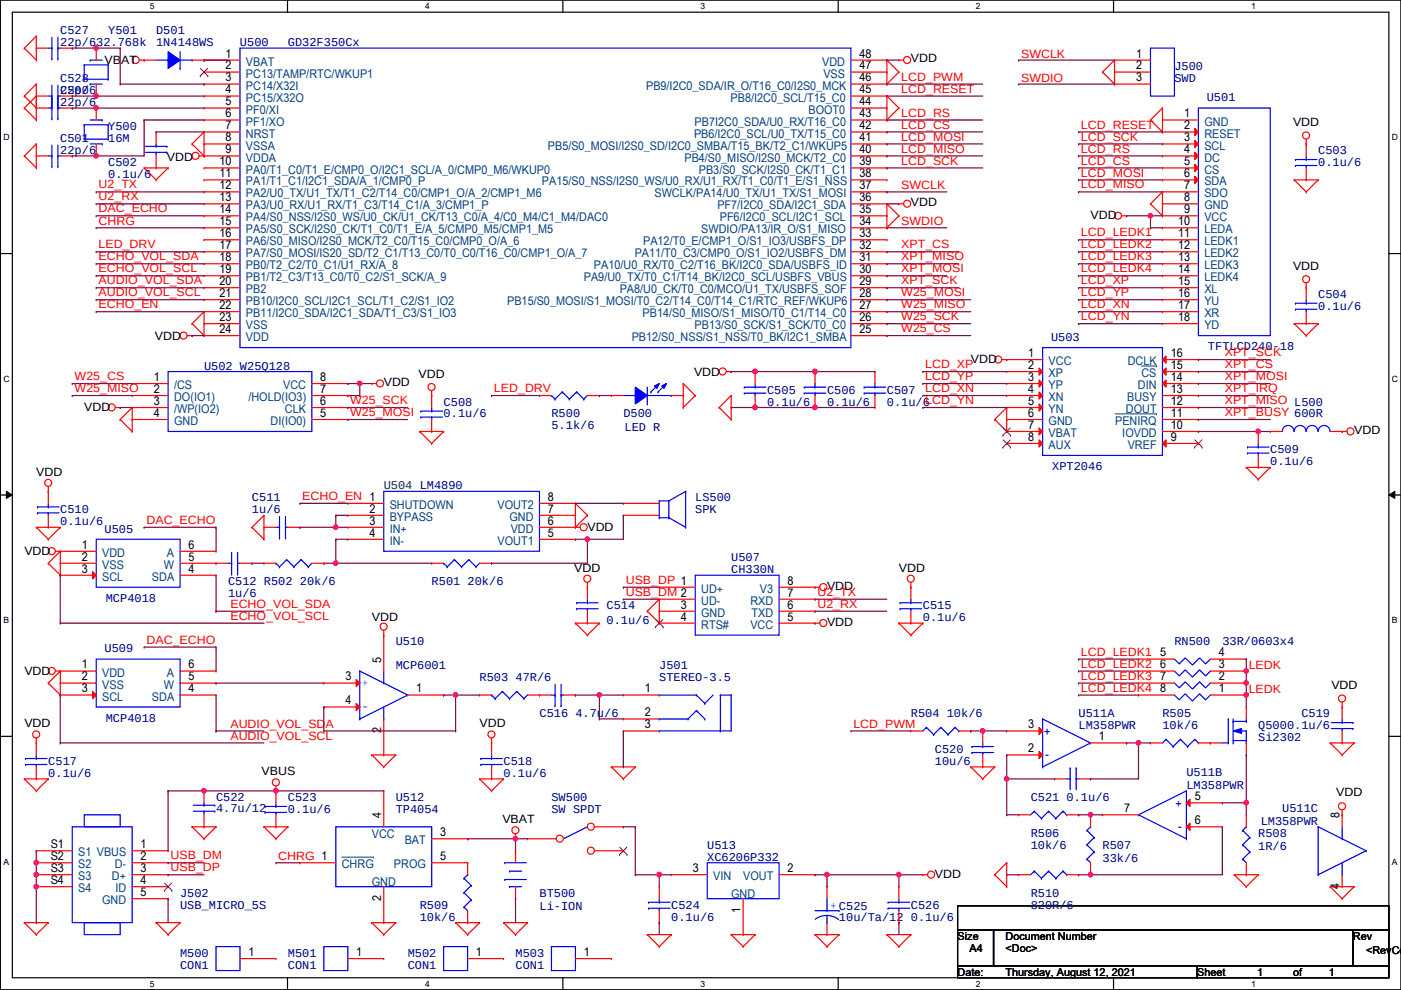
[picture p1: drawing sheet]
<svg xmlns="http://www.w3.org/2000/svg" width="297mm" height="210mm" viewBox="0 0 297 210" stroke-linecap="round" stroke-linejoin="round" font-family="sans-serif">
<defs><g id="words">
<g font-size="3" fill="#00f">
<text x="221.3" y="156">+</text>
<text x="221.6" y="160.9">-</text>
<text x="249.3" y="171.3">+</text>
<text x="249.8" y="176.1">-</text>
</g>
<g font-size="2.5" fill="#00007f">
<text x="12.8" y="7.2">C527</text>
<text x="12.8" y="9.8">22p/632.768k</text>
<text x="22.9" y="7.2">Y501</text>
<text x="33.1" y="7.2">D501</text>
<text x="33.1" y="9.8">1N4148WS</text>
<text x="50.9" y="9.8">U500</text>
<text x="61" y="9.8">GD32F350Cx</text>
<text x="12.8" y="17.4">C528</text>
<text x="249" y="14.9">J500</text>
<text x="249" y="17.4">SWD</text>
<text x="12.8" y="19.9">C500</text>
<text x="12.8" y="22.5">22p/6</text>
<text x="12.8" y="19.9">22p/6</text>
<text x="255.9" y="21.5">U501</text>
<text x="22.9" y="27.6">Y500</text>
<text x="12.8" y="30.1">C501</text>
<text x="12.8" y="32.6">22p/6</text>
<text x="22.9" y="30.1">16M</text>
<text x="22.9" y="35.2">C502</text>
<text x="279.5" y="32.6">C503</text>
<text x="279.5" y="35.2">0.1u/6</text>
<text x="22.9" y="37.7">0.1u/6</text>
<text x="279.5" y="63.1">C504</text>
<text x="279.5" y="65.7">0.1u/6</text>
<text x="222.8" y="72.3">U503</text>
<text x="256.1" y="74.3">TFTLCD240-18</text>
<text x="43.3" y="78.4">U502 W25Q128</text>
<text x="162.6" y="83.4">C505</text>
<text x="175.3" y="83.4">C506</text>
<text x="188" y="83.4">C507</text>
<text x="94.1" y="86">C508</text>
<text x="94.1" y="88.5">0.1u/6</text>
<text x="116.9" y="88.5">R500</text>
<text x="132.2" y="88.5">D500</text>
<text x="162.6" y="86">0.1u/6</text>
<text x="175.3" y="86">0.1u/6</text>
<text x="188" y="86">0.1u/6LCD_YN</text>
<text x="116.9" y="91.1">5.1k/6</text>
<text x="132.4" y="91.3">LED R</text>
<text x="223.1" y="99.7">XPT2046</text>
<text x="269.3" y="96.1">C509</text>
<text x="269.3" y="98.7">0.1u/6</text>
<text x="53.4" y="106.3">C511</text>
<text x="147.4" y="106.3">LS500</text>
<text x="12.8" y="108.8">C510</text>
<text x="12.8" y="111.4">0.1u/6</text>
<text x="22.2" y="112.9">U505</text>
<text x="53.4" y="108.8">1u/6</text>
<text x="147.4" y="108.8">SPK</text>
<text x="155" y="119">U507</text>
<text x="48.3" y="124.1">C512 R502 20k/6</text>
<text x="91.5" y="124.1">R501 20k/6</text>
<text x="155" y="121.5">CH330N</text>
<text x="22.4" y="127.6">MCP4018</text>
<text x="48.3" y="126.6">1u/6</text>
<text x="128.6" y="129.2">C514</text>
<text x="195.7" y="129.2">C515</text>
<text x="195.7" y="131.7">0.1u/6</text>
<text x="83.9" y="136.8">U510</text>
<text x="128.6" y="132.2">0.1u/6</text>
<text x="249" y="136.8">RN500</text>
<text x="259.2" y="136.8">33R/0603x4</text>
<text x="22.2" y="138.3">U509</text>
<text x="83.9" y="141.9">MCP6001</text>
<text x="139.8" y="141.9">J501</text>
<text x="101.7" y="144.4">R503 47R/6</text>
<text x="139.8" y="144.4">STEREO-3.5</text>
<text x="22.4" y="153">MCP4018</text>
<text x="114.4" y="152">C516 4.7u/6</text>
<text x="193.1" y="152">R504 10k/6</text>
<text x="228.7" y="152">U511A</text>
<text x="228.7" y="154.6">LM358PWR</text>
<text x="246.5" y="152">R505</text>
<text x="246.5" y="154.6">10k/6</text>
<text x="266.8" y="154.6">Q5000.1u/6</text>
<text x="275.9" y="152">C519</text>
<text x="198.2" y="159.6">C520</text>
<text x="266.8" y="157.1">Si2302</text>
<text x="10.2" y="162.2">C517</text>
<text x="10.2" y="164.7">0.1u/6</text>
<text x="106.8" y="162.2">C518</text>
<text x="106.8" y="164.7">0.1u/6</text>
<text x="198.2" y="162.2">10u/6</text>
<text x="251.5" y="164.5">U511B</text>
<text x="251.5" y="167.3">LM358PWR</text>
<text x="45.8" y="169.8">C522</text>
<text x="45.8" y="172.1">4.7u/12</text>
<text x="61" y="169.8">C523</text>
<text x="61" y="172.3">0.1u/6</text>
<text x="83.9" y="169.8">U512</text>
<text x="83.9" y="172.3">TP4054</text>
<text x="116.9" y="169.8">SW500</text>
<text x="116.9" y="172.3">SW SPDT</text>
<text x="218.5" y="169.8">C521 0.1u/6</text>
<text x="271.9" y="172.1">U511C</text>
<text x="149.9" y="180">U513</text>
<text x="218.5" y="177.4">R506</text>
<text x="218.5" y="180">10k/6</text>
<text x="233.8" y="180">R507</text>
<text x="266.8" y="177.4">R508</text>
<text x="267.3" y="174.9">LM358PWR</text>
<text x="149.9" y="182.5">XC6206P332</text>
<text x="233.8" y="182.8">33k/6</text>
<text x="266.8" y="180.2">1R/6</text>
<text x="38.2" y="190.1">J502</text>
<text x="114.4" y="190.1">BT500</text>
<text x="218.5" y="190.1">R510</text>
<text x="38.2" y="192.7">USB_MICRO_5S</text>
<text x="89" y="192.7">R509</text>
<text x="89" y="195.2">10k/6</text>
<text x="114.4" y="192.9">Li-ION</text>
<text x="142.3" y="192.7">C524</text>
<text x="142.3" y="195.2">0.1u/6</text>
<text x="177.9" y="195.2">10u/Ta/12</text>
<text x="193.1" y="192.7">C526</text>
<text x="193.1" y="195.2">0.1u/6</text>
<text x="218.5" y="192.7">820R/6</text>
<text x="38.2" y="202.8">M500</text>
<text x="61" y="202.8">M501</text>
<text x="86.4" y="202.8">M502</text>
<text x="109.3" y="202.8">M503</text>
<text x="38.2" y="205.4">CON1</text>
<text x="61" y="205.4">CON1</text>
<text x="86.4" y="205.4">CON1</text>
<text x="109.3" y="205.4">CON1</text>
</g>
<g font-size="2.5">
<text x="22.2" y="13.5">VBAT</text>
<text x="47.8" y="12.2">1</text>
<text x="47.8" y="14.7">2</text>
<text x="47.8" y="17.3">3</text>
<text x="182.2" y="17.3">46</text>
<text x="182.2" y="14.7">47</text>
<text x="182.2" y="12.2">48</text>
<text x="193.1" y="13.3">VDD</text>
<text x="240.9" y="12.2">1</text>
<text x="240.9" y="14.7">2</text>
<text x="240.9" y="17.3">3</text>
<text x="47.8" y="19.8">4</text>
<text x="47.8" y="22.4">5</text>
<text x="182.2" y="22.4">44</text>
<text x="182.2" y="19.8">45</text>
<text x="47.8" y="24.9">6</text>
<text x="47.8" y="27.4">7</text>
<text x="47.8" y="30">8</text>
<text x="182.2" y="30">41</text>
<text x="182.2" y="27.4">42</text>
<text x="182.2" y="24.9">43</text>
<text x="251" y="24.9">1</text>
<text x="251" y="27.4">2</text>
<text x="251" y="30">3</text>
<text x="274.1" y="26.7">VDD</text>
<text x="35.4" y="34.1">VDD</text>
<text x="46.6" y="35.1">10</text>
<text x="47.8" y="32.5">9</text>
<text x="182.2" y="35.1">39</text>
<text x="182.2" y="32.5">40</text>
<text x="251" y="32.5">4</text>
<text x="251" y="35.1">5</text>
<text x="46.6" y="37.6">11</text>
<text x="46.6" y="40.1">12</text>
<text x="182.2" y="40.1">37</text>
<text x="182.2" y="37.6">38</text>
<text x="251" y="37.6">6</text>
<text x="251" y="40.1">7</text>
<text x="46.6" y="42.7">13</text>
<text x="46.6" y="45.2">14</text>
<text x="46.6" y="47.8">15</text>
<text x="182.2" y="47.8">34</text>
<text x="182.2" y="45.2">35</text>
<text x="182.2" y="42.7">36</text>
<text x="193.1" y="43.7">VDD</text>
<text x="231.2" y="46.5">VDD</text>
<text x="249.8" y="47.8">10</text>
<text x="251" y="42.7">8</text>
<text x="251" y="45.2">9</text>
<text x="46.6" y="50.3">16</text>
<text x="46.6" y="52.8">17</text>
<text x="182.2" y="52.8">32</text>
<text x="182.2" y="50.3">33</text>
<text x="249.8" y="50.3">11</text>
<text x="249.8" y="52.8">12</text>
<text x="46.6" y="55.4">18</text>
<text x="46.6" y="57.9">19</text>
<text x="182.2" y="57.9">30</text>
<text x="182.2" y="55.4">31</text>
<text x="249.8" y="55.4">13</text>
<text x="249.8" y="57.9">14</text>
<text x="274.1" y="57.2">VDD</text>
<text x="46.6" y="60.5">20</text>
<text x="46.6" y="63">21</text>
<text x="46.6" y="65.5">22</text>
<text x="182.2" y="65.5">27</text>
<text x="182.2" y="63">28</text>
<text x="182.2" y="60.5">29</text>
<text x="249.8" y="60.5">15</text>
<text x="249.8" y="63">16</text>
<text x="249.8" y="65.5">17</text>
<text x="46.6" y="68.1">23</text>
<text x="46.6" y="70.6">24</text>
<text x="182.2" y="70.6">25</text>
<text x="182.2" y="68.1">26</text>
<text x="249.8" y="68.1">18</text>
<text x="32.8" y="72.2">VDD</text>
<text x="205.8" y="77">VDD</text>
<text x="218" y="75.7">1</text>
<text x="248.2" y="75.7">16</text>
<text x="32.6" y="80.8">1</text>
<text x="32.6" y="83.3">2</text>
<text x="67.9" y="83.3">7</text>
<text x="67.9" y="80.8">8</text>
<text x="81.4" y="81.8">VDD</text>
<text x="88.7" y="80.1">VDD</text>
<text x="147.1" y="79.8">VDD</text>
<text x="218" y="78.2">2</text>
<text x="218" y="80.8">3</text>
<text x="218" y="83.3">4</text>
<text x="248.2" y="83.3">13</text>
<text x="248.2" y="80.8">14</text>
<text x="248.2" y="78.2">15</text>
<text x="17.9" y="87.2">VDD</text>
<text x="32.6" y="85.9">3</text>
<text x="32.6" y="88.4">4</text>
<text x="67.9" y="88.4">5</text>
<text x="67.9" y="85.9">6</text>
<text x="218" y="85.9">5</text>
<text x="218" y="88.4">6</text>
<text x="248.2" y="88.4">11</text>
<text x="248.2" y="85.9">12</text>
<text x="218" y="90.9">7</text>
<text x="218" y="93.5">8</text>
<text x="248.2" y="93.5">9</text>
<text x="248.2" y="90.9">10</text>
<text x="287.1" y="92">VDD</text>
<text x="7.7" y="100.9">VDD</text>
<text x="116.2" y="106.2">8</text>
<text x="78.3" y="108.7">2</text>
<text x="78.3" y="111.3">3</text>
<text x="78.3" y="113.8">4</text>
<text x="116.2" y="113.8">5</text>
<text x="116.2" y="111.3">6</text>
<text x="116.2" y="108.7">7</text>
<text x="124.5" y="112.6">VDD</text>
<text x="5.2" y="117.6">VDD</text>
<text x="17.4" y="116.3">1</text>
<text x="17.4" y="118.9">2</text>
<text x="40" y="118.9">5</text>
<text x="40" y="116.3">6</text>
<text x="17.4" y="121.4">3</text>
<text x="40" y="121.4">4</text>
<text x="121.7" y="121.2">VDD</text>
<text x="167" y="124">8</text>
<text x="175.3" y="125">VDD</text>
<text x="190.6" y="121.2">VDD</text>
<text x="78.8" y="131.6">VDD</text>
<text x="144.4" y="129">3</text>
<text x="144.4" y="131.6">4</text>
<text x="167" y="131.6">5</text>
<text x="167" y="129">6</text>
<text x="167" y="126.5">7</text>
<text x="175.3" y="132.6">VDD</text>
<text x="5.2" y="143">VDD</text>
<text x="17.4" y="141.7">1</text>
<text x="40" y="141.7">6</text>
<text x="80.8" y="140.5" transform="rotate(-90 80.8 140.5)">5</text>
<text x="246" y="141.7">6</text>
<text x="246" y="139.2">5</text>
<text x="258.4" y="141.7">3</text>
<text x="258.4" y="139.2">4</text>
<text x="17.4" y="144.3">2</text>
<text x="17.4" y="146.8">3</text>
<text x="40" y="146.8">4</text>
<text x="40" y="144.3">5</text>
<text x="73.2" y="144.3">3</text>
<text x="73.2" y="149.4">4</text>
<text x="88.2" y="146.8">1</text>
<text x="136.7" y="146.8">1</text>
<text x="246" y="146.8">8</text>
<text x="246" y="144.3">7</text>
<text x="258.4" y="146.8">1</text>
<text x="258.4" y="144.3">2</text>
<text x="282.3" y="146.1">VDD</text>
<text x="5.2" y="154.2">VDD</text>
<text x="80.8" y="155.5" transform="rotate(-90 80.8 155.5)">2</text>
<text x="101.7" y="154.2">VDD</text>
<text x="136.7" y="151.9">2</text>
<text x="136.7" y="154.4">3</text>
<text x="218" y="154.4">3</text>
<text x="218" y="159.5">2</text>
<text x="233" y="157">1</text>
<text x="55.5" y="164.4">VBUS</text>
<text x="80.8" y="173.5" transform="rotate(-90 80.8 173.5)">4</text>
<text x="238.3" y="172.2">7</text>
<text x="253.3" y="169.7">5</text>
<text x="283.3" y="168.7">VDD</text>
<text x="284" y="173.5" transform="rotate(-90 284 173.5)">8</text>
<text x="10.7" y="179.8">S1</text>
<text x="29.8" y="179.8">1</text>
<text x="93.3" y="177.3">3</text>
<text x="106.5" y="174.5">VBAT</text>
<text x="253.3" y="174.8">6</text>
<text x="10.7" y="184.9">S3</text>
<text x="10.7" y="182.4">S2</text>
<text x="29.8" y="182.4">2</text>
<text x="29.8" y="184.9">3</text>
<text x="93.3" y="182.4">5</text>
<text x="146.9" y="184.9">3</text>
<text x="167" y="184.9">2</text>
<text x="10.7" y="187.5">S4</text>
<text x="29.8" y="187.5">4</text>
<text x="29.8" y="190">5</text>
<text x="80.8" y="191.1" transform="rotate(-90 80.8 191.1)">2</text>
<text x="198.2" y="186.2">VDD</text>
<text x="284" y="188.5" transform="rotate(-90 284 188.5)">4</text>
<text x="157" y="193.6" transform="rotate(-90 157 193.6)">1</text>
<text x="52.7" y="202.7">1</text>
<text x="75.5" y="202.7">1</text>
<text x="100.9" y="202.7">1</text>
<text x="123.8" y="202.7">1</text>
</g>
<g font-size="2.5" fill="#003f7f">
<text x="52.2" y="13.9">VBAT</text>
<text x="52.2" y="16.5">PC13/TAMP/RTC/WKUP1</text>
<text x="174.3" y="13.9">VDD</text>
<text x="174.6" y="16.5">VSS</text>
<text x="52.2" y="19">PC14/X32I</text>
<text x="52.2" y="21.5">PC15/X32O</text>
<text x="137" y="19">PB9/I2C0_SDA/IR_O/T16_C0/I2S0_MCK</text>
<text x="154.9" y="21.5">PB8/I2C0_SCL/T15_C0</text>
<text x="52.2" y="24.1">PF0/XI</text>
<text x="52.2" y="26.6">PF1/XO</text>
<text x="52.2" y="29.2">NRST</text>
<text x="147.1" y="29.2">PB6/I2C0_SCL/U0_TX/T15_C0</text>
<text x="147.3" y="26.6">PB7I2C0_SDA/U0_RX/T16_C0</text>
<text x="171.4" y="24.1">BOOT0</text>
<text x="255.4" y="26.6">GND</text>
<text x="255.4" y="29.2">RESET</text>
<text x="52.2" y="31.7">VSSA</text>
<text x="52.2" y="34.2">VDDA</text>
<text x="116.2" y="31.7">PB5/S0_MOSI/I2S0_SD/I2C0_SMBA/T15_BK/T2_C1/WKUP5</text>
<text x="145.1" y="34.2">PB4/S0_MISO/I2S0_MCK/T2_C0</text>
<text x="255.4" y="31.7">SCL</text>
<text x="255.4" y="34.2">DC</text>
<text x="52.2" y="36.8">PA0/T1_C0/T1_E/CMP0_O/I2C1_SCL/A_0/CMP0_M6/WKUP0</text>
<text x="52.2" y="39.3">PA1/T1_C1/I2C1_SDA/A_1/CMP0_P</text>
<text x="52.2" y="41.9">PA2/U0_TX/U1_TX/T1_C2/T14_C0/CMP1_O/A_2/CMP1_M6</text>
<text x="114.9" y="39.3">PA15/S0_NSS/I2S0_WS/U0_RX/U1_RX/T1_C0/T1_E/S1_NSS</text>
<text x="138.8" y="41.9">SWCLK/PA14/U0_TX/U1_TX/S1_MOSI</text>
<text x="148.2" y="36.8">PB3/S0_SCK/I2S0_CK/T1_C1</text>
<text x="255.4" y="36.8">CS</text>
<text x="255.4" y="39.3">SDA</text>
<text x="255.4" y="41.9">SDO</text>
<text x="52.2" y="44.4">PA3/U0_RX/U1_RX/T1_C3/T14_C1/A_3/CMP1_P</text>
<text x="52.2" y="46.9">PA4/S0_NSS/I2S0_WS/U0_CK/U1_CK/T13_C0/A_4/C0_M4/C1_M4/DAC0</text>
<text x="152.1" y="44.4">PF7/I2C0_SDA/I2C1_SDA</text>
<text x="152.6" y="46.9">PF6/I2C0_SCL/I2C1_SCL</text>
<text x="255.4" y="44.4">GND</text>
<text x="255.4" y="46.9">VCC</text>
<text x="52.2" y="49.5">PA5/S0_SCK/I2S0_CK/T1_C0/T1_E/A_5/CMP0_M5/CMP1_M5</text>
<text x="52.2" y="52">PA6/S0_MISO/I2S0_MCK/T2_C0/T15_C0/CMP0_O/A_6</text>
<text x="136.4" y="52">PA12/T0_E/CMP1_O/S1_IO3/USBFS_DP</text>
<text x="148.7" y="49.5">SWDIO/PA13/IR_O/S1_MISO</text>
<text x="255.4" y="49.5">LEDA</text>
<text x="255.4" y="52">LEDK1</text>
<text x="52.2" y="54.6">PA7/S0_MOSI/IS20_SD/T2_C1/T13_C0/T0_C0/T16_C0/CMP1_O/A_7</text>
<text x="52.2" y="57.1">PB0/T2_C2/T0_C1/U1_RX/A_8</text>
<text x="52.2" y="59.6">PB1/T2_C3/T13_C0/T0_C2/S1_SCK/A_9</text>
<text x="123.8" y="59.6">PA9/U0_TX/T0_C1/T14_BK/I2C0_SCL/USBFS_VBUS</text>
<text x="125.9" y="57.1">PA10/U0_RX/T0_C2/T16_BK/I2C0_SDA/USBFS_ID</text>
<text x="134.6" y="54.6">PA11/T0_C3/CMP0_O/S1_IO2/USBFS_DM</text>
<text x="255.4" y="54.6">LEDK2</text>
<text x="255.4" y="57.1">LEDK3</text>
<text x="255.4" y="59.6">LEDK4</text>
<text x="52.2" y="62.2">PB2</text>
<text x="52.2" y="64.7">PB10/I2C0_SCL/I2C1_SCL/T1_C2/S1_IO2</text>
<text x="107.5" y="64.7">PB15/S0_MOSI/S1_MOSI/T0_C2/T14_C0/T14_C1/RTC_REF/WKUP6</text>
<text x="131.4" y="62.2">PA8/U0_CK/T0_C0/MCO/U1_TX/USBFS_SOF</text>
<text x="255.4" y="62.2">XL</text>
<text x="255.4" y="64.7">YU</text>
<text x="52.2" y="67.3">PB11/I2C0_SDA/I2C1_SDA/T1_C3/S1_IO3</text>
<text x="52.2" y="69.8">VSS</text>
<text x="136.2" y="67.3">PB14/S0_MISO/S1_MISO/T0_C1/T14_C0</text>
<text x="147.3" y="69.8">PB13/S0_SCK/S1_SCK/T0_C0</text>
<text x="255.4" y="67.3">XR</text>
<text x="255.4" y="69.8">YD</text>
<text x="52.2" y="72.3">VDD</text>
<text x="133.9" y="72.3">PB12/S0_NSS/S1_NSS/T0_BK/I2C1_SMBA</text>
<text x="222.3" y="77.4">VCC</text>
<text x="239.1" y="77.4">DCLK</text>
<text x="36.9" y="82.5">/CS</text>
<text x="60" y="82.5">VCC</text>
<text x="222.3" y="80">XP</text>
<text x="222.3" y="82.5">YP</text>
<text x="241.3" y="82.5">DIN</text>
<text x="242" y="80">CS</text>
<text x="36.9" y="85">DO(IO1)</text>
<text x="36.9" y="87.6">/WP(IO2)</text>
<text x="52.7" y="85">/HOLD(IO3)</text>
<text x="60.4" y="87.6">CLK</text>
<text x="222.3" y="85">XN</text>
<text x="222.3" y="87.6">YN</text>
<text x="238.7" y="87.6">DOUT</text>
<text x="239" y="85">BUSY</text>
<text x="36.9" y="90.1">GND</text>
<text x="57.4" y="90.1">DI(IO0)</text>
<text x="222.3" y="90.1">GND</text>
<text x="222.3" y="92.7">VBAT</text>
<text x="222.3" y="95.2">AUX</text>
<text x="236.4" y="90.1">PENIRQ</text>
<text x="238" y="92.7">IOVDD</text>
<text x="239.1" y="95.2">VREF</text>
<text x="82.6" y="107.9">SHUTDOWN</text>
<text x="105.5" y="107.9">VOUT2</text>
<text x="82.6" y="110.4">BYPASS</text>
<text x="82.6" y="113">IN+</text>
<text x="108" y="110.4">GND</text>
<text x="108.3" y="113">VDD</text>
<text x="21.7" y="118.1">VDD</text>
<text x="35.4" y="118.1">A</text>
<text x="82.6" y="115.5">IN-</text>
<text x="105.5" y="115.5">VOUT1</text>
<text x="21.7" y="120.6">VSS</text>
<text x="21.7" y="123.1">SCL</text>
<text x="32.2" y="123.1">SDA</text>
<text x="34.8" y="120.6">W</text>
<text x="148.7" y="125.7">UD+</text>
<text x="161.1" y="125.7">V3</text>
<text x="148.7" y="128.2">UD-</text>
<text x="148.7" y="130.8">GND</text>
<text x="159.1" y="128.2">RXD</text>
<text x="159.3" y="130.8">TXD</text>
<text x="148.7" y="133.3">RTS#</text>
<text x="159.1" y="133.3">VCC</text>
<text x="21.7" y="143.5">VDD</text>
<text x="35.4" y="143.5">A</text>
<text x="21.7" y="146">VSS</text>
<text x="21.7" y="148.5">SCL</text>
<text x="32.2" y="148.5">SDA</text>
<text x="34.8" y="146">W</text>
<text x="78.8" y="177.7">VCC</text>
<text x="85.8" y="179">BAT</text>
<text x="16.6" y="184.1">S2</text>
<text x="16.6" y="181.6">S1 VBUS</text>
<text x="24.3" y="184.1">D-</text>
<text x="72.5" y="184.1">CHRG</text>
<text x="83.5" y="184.1">PROG</text>
<text x="16.6" y="189.2">S4</text>
<text x="16.6" y="186.6">S3</text>
<text x="21.7" y="191.7">GND</text>
<text x="23.7" y="186.6">D+</text>
<text x="24.5" y="189.2">ID</text>
<text x="78.8" y="187.8">GND</text>
<text x="151.2" y="186.6">VIN</text>
<text x="155" y="190.4">GND</text>
<text x="157.6" y="186.6">VOUT</text>
</g>
<g font-size="2.5" fill="#f00">
<text x="191.1" y="17.1">LCD_PWM</text>
<text x="216.5" y="12.2">SWCLK</text>
<text x="216.5" y="17.3">SWDIO</text>
<text x="191.1" y="19.6">LCD_RESET</text>
<text x="191.1" y="29.8">LCD_MOSI</text>
<text x="191.1" y="24.7">LCD_RS</text>
<text x="191.1" y="27.3">LCD_CS</text>
<text x="229.2" y="27.3">LCD_RESET</text>
<text x="229.2" y="29.8">LCD_SCK</text>
<text x="191.1" y="32.3">LCD_MISO</text>
<text x="191.1" y="34.9">LCD_SCK</text>
<text x="229.2" y="32.3">LCD_RS</text>
<text x="229.2" y="34.9">LCD_CS</text>
<text x="20.9" y="40">U2_TX</text>
<text x="191.1" y="40.2">SWCLK</text>
<text x="229.2" y="37.4">LCD_MOSI</text>
<text x="229.2" y="40">LCD_MISO</text>
<text x="20.9" y="45">DAC_ECHO</text>
<text x="20.9" y="47.8">CHRG</text>
<text x="20.9" y="42.5">U2_RX</text>
<text x="191.1" y="47.8">SWDIO</text>
<text x="20.9" y="52.7">LED_DRV</text>
<text x="191.1" y="52.7">XPT_CS</text>
<text x="229.2" y="50.1">LCD_LEDK1</text>
<text x="229.2" y="52.7">LCD_LEDK2</text>
<text x="20.9" y="55.2">ECHO_VOL_SDA</text>
<text x="20.9" y="57.7">ECHO_VOL_SCL</text>
<text x="191.1" y="55.2">XPT_MISO</text>
<text x="191.1" y="57.7">XPT_MOSI</text>
<text x="229.2" y="55.2">LCD_LEDK3</text>
<text x="229.2" y="57.7">LCD_LEDK4</text>
<text x="20.9" y="62.8">AUDIO_VOL_SCL</text>
<text x="20.9" y="60.3">AUDIO_VOL_SDA</text>
<text x="20.9" y="65.4">ECHO_EN</text>
<text x="191.1" y="65.4">W25_MISO</text>
<text x="191.1" y="62.8">W25_MOSI</text>
<text x="191.1" y="60.3">XPT_SCK</text>
<text x="229.2" y="60.3">LCD_XP</text>
<text x="229.2" y="62.8">LCD_YP</text>
<text x="229.2" y="65.4">LCD_XN</text>
<text x="191.1" y="67.9">W25_SCK</text>
<text x="191.1" y="70.4">W25_CS</text>
<text x="229.2" y="67.9">LCD_YN</text>
<text x="259.7" y="75.5">XPT_SCK</text>
<text x="15.8" y="80.6">W25_CS</text>
<text x="15.8" y="83.1">W25_MISO</text>
<text x="104.7" y="83.1">LED_DRV</text>
<text x="196.2" y="83.1">LCD_XN</text>
<text x="196.2" y="80.6">LCD_YP</text>
<text x="196.2" y="78.1">LCD_XP</text>
<text x="259.7" y="78.1">XPT_CS</text>
<text x="259.7" y="80.6">XPT_MOSI</text>
<text x="259.7" y="83.1">XPT_IRQ</text>
<text x="74.2" y="85.7">W25_SCK</text>
<text x="74.2" y="88.2">W25_MOSI</text>
<text x="259.7" y="85.7">XPT_MISO L500</text>
<text x="259.7" y="88.2">XPT_BUSY 600R</text>
<text x="64.1" y="106">ECHO_EN 1</text>
<text x="31.1" y="111.1">DAC_ECHO</text>
<text x="132.7" y="123.8">USB_DP 1</text>
<text x="48.8" y="128.9">ECHO_VOL_SDA</text>
<text x="48.8" y="131.4">ECHO_VOL_SCL</text>
<text x="132.7" y="126.3">USB_DM 2</text>
<text x="173.3" y="126.3">U2_TX</text>
<text x="173.3" y="128.9">U2_RX</text>
<text x="31.1" y="136.5">DAC_ECHO</text>
<text x="229.2" y="139">LCD_LEDK1</text>
<text x="229.2" y="141.6">LCD_LEDK2</text>
<text x="264.7" y="141.8">LEDK</text>
<text x="229.2" y="144.1">LCD_LEDK3</text>
<text x="229.2" y="146.6">LCD_LEDK4</text>
<text x="264.7" y="146.9">LEDK</text>
<text x="48.8" y="154.3">AUDIO_VOL_SDA</text>
<text x="180.9" y="154.3">LCD_PWM</text>
<text x="48.8" y="156.8">AUDIO_VOL_SCL</text>
<text x="36.1" y="182.2">USB_DM</text>
<text x="36.1" y="184.7">USB_DP</text>
<text x="59" y="182.4">CHRG 1</text>
</g>
<text font-size="2.5" fill="#003f3f" x="81.4" y="103.8">U504 LM4890</text>
<g font-size="2.3" fill="#00f">
<text x="76.8" y="145.4">+</text>
<text x="76.8" y="150.5">-</text>
<text x="176.1" y="192.7">+ C525</text>
</g>
<g font-size="2.3">
<text x="203" y="199.2">Size</text>
<text x="205.6" y="201.8">A4</text>
<text x="213.2" y="199.2">Document Number</text>
<text x="213.2" y="201.8">&lt;Doc&gt;</text>
<text x="286.8" y="199.2">Rev</text>
<text x="289.6" y="202.3">&lt;RevCod</text>
<text x="203" y="206.8">Date:</text>
<text x="213.2" y="206.8">Thursday, August 12, 2021</text>
<text x="253.8" y="206.8">Sheet</text>
<text x="266.5" y="206.8">1</text>
<text x="274.1" y="206.8">of</text>
<text x="281.8" y="206.8">1</text>
</g>
<g font-size="1.8">
<text x="31.8" y="1.9">5</text>
<text x="90.1" y="1.9">4</text>
<text x="148.5" y="1.9">3</text>
<text x="206.9" y="1.9">2</text>
<text x="265.3" y="1.9">1</text>
<text x=".7" y="29.8">D</text>
<text x="295.1" y="29.8">D</text>
<text x=".7" y="80.9">C</text>
<text x="295.1" y="80.9">C</text>
<text x=".7" y="132.1">B</text>
<text x="295.1" y="132.1">B</text>
<text x=".7" y="183.3">A</text>
<text x="295.1" y="183.3">A</text>
<text x="31.8" y="209.2">5</text>
<text x="90.1" y="209.2">4</text>
<text x="148.5" y="209.2">3</text>
<text x="206.9" y="209.2">2</text>
<text x="265.3" y="209.2">1</text>
</g>
</g></defs>
<path d="M.1 0h296.9v209.8h-296.9zM2.6 2.6h291.9v204.7h-291.9z" fill="none" stroke="#000" stroke-width=".25"/>
<g fill="#fff">
<path d="M31.8 .3h1v2h-1z"/>
<path d="M31.8 207.6h1v1.9h-1z"/>
</g>
<path d="M61 0v2.6M61 207.3v2.5" fill="none" stroke="#000" stroke-width=".25"/>
<g fill="#fff">
<path d="M90.1 .3h1v2h-1z"/>
<path d="M90.1 207.6h1v1.9h-1z"/>
</g>
<path d="M119.3 0v2.6M119.3 207.3v2.5" fill="none" stroke="#000" stroke-width=".25"/>
<g fill="#fff">
<path d="M148.5 .3h1v2h-1z"/>
<path d="M148.5 207.6h1v1.9h-1z"/>
</g>
<path d="M177.7 0v2.6M177.7 207.3v2.5" fill="none" stroke="#000" stroke-width=".25"/>
<g fill="#fff">
<path d="M206.9 .3h1v2h-1z"/>
<path d="M206.9 207.6h1v1.9h-1z"/>
</g>
<path d="M236.1 0v2.6M236.1 207.3v2.5" fill="none" stroke="#000" stroke-width=".25"/>
<g fill="#fff">
<path d="M265.3 .3h.9v2h-.9z"/>
<path d="M265.3 207.6h.9v1.9h-.9z"/>
<path d="M.7 28.2h1.3v1.9h-1.3z"/>
<path d="M295.1 28.2h1.3v1.9h-1.3z"/>
<path d="M.7 79.3h1.3v2h-1.3z"/>
<path d="M295.1 79.3h1.3v2h-1.3z"/>
</g>
<path d="M.1 53.8h2.5M294.5 53.8h2.5" fill="none" stroke="#000" stroke-width=".25"/>
<g fill="#fff">
<path d="M.7 130.5h1.2v2h-1.2z"/>
<path d="M295.1 130.5h1.2v2h-1.2z"/>
</g>
<path d="M.1 104.9h2.5M294.5 104.9h2.5" fill="none" stroke="#000" stroke-width=".25"/>
<path d="M1.4 104.2l1.2 .7-1.2 .8zM294.5 104.9l1.2-.7v1.5z" fill="#000"/>
<path d="M1.4 104.2l1.2 .7-1.2 .8zM294.5 104.9l1.2-.7v1.5z" fill="none" stroke="#000" stroke-width=".21"/>
<g fill="#fff">
<path d="M.7 181.7h1.2v2h-1.2z"/>
<path d="M295.1 181.7h1.2v2h-1.2z"/>
</g>
<path d="M.1 156.1h2.5M294.5 156.1h2.5M203 192.1h91.5v5h-91.5zM203 197.1h7.6v7.7h-7.6zM210.6 197.1h76.2v7.7h-76.2zM286.8 197.1h7.7v7.7h-7.7zM203 204.8h50.8v2.5h-50.8zM253.8 204.8h40.7v2.5h-40.7z" fill="none" stroke="#000" stroke-width=".25"/>
<g fill="none" stroke="#f00" stroke-width=".25">
<path d="M5.2 10.2h.1M5.2 10.2l2.5 2.5M7.7 12.7h.1M7.7 7.7h.1M7.7 17.8h.1M7.7 7.7v5M7.7 17.8v7.6M7.7 7.7l-2.5 2.5M7.7 17.8l-2.5 2.6M29.5 12.7h1.1M30.6 12.7h.1M188 12.7h.1"/>
<path d="M188 17.8h.1M188 12.7v5.1M188 12.7l2.6 2.6M190.6 15.3h.1M190.6 12.7h.1M190.6 15.3l-2.6 2.5M190.6 12.7h1M233.8 15.3h.1M233.8 15.3l2.5 2.5M236.3 17.8h.1M236.3 12.7h.1M236.3 12.7v5.1"/>
<path d="M236.3 12.7l-2.5 2.6M5.2 22.9h.1M5.2 33.1h.1M5.2 20.4h.1M5.2 22.9l2.5 2.5M5.2 33.1l2.5 2.5M5.2 20.4l2.5 2.5M7.7 25.4h.1M7.7 20.4h.1M7.7 35.6h.1M7.7 30.5h.1M7.7 22.9h.1"/>
<path d="M7.7 30.5v5.1M7.7 20.4l-2.5 2.5M7.7 30.5l-2.5 2.6M30.6 35.6h.1M30.6 35.6h5M30.6 35.6l2.5 2.5M33.1 38.1h.1M35.6 35.6h.1M35.6 35.6l-2.5 2.5M40.7 30.5h.1M40.7 30.5l2.6 2.6M42.2 33.1h1.1"/>
<path d="M43.3 33.1h.1M43.3 28h.1M43.3 28l-2.6 2.5M43.3 28v5.1M188 20.4h.1M188 25.4h.1M188 20.4v5M188 20.4l2.6 2.5M190.6 22.9h.1M190.6 22.9l-2.6 2.5M243.9 25.4h.1M243.9 25.4l2.6 2.6"/>
<path d="M246.5 28h.1M246.5 22.9h.1M246.5 22.9v5.1M246.5 22.9l-2.6 2.5M274.4 38.1h.1M274.4 38.1h5.1M274.4 38.1l2.5 2.6M276.9 30.5h.1M276.9 29.5v1M279.5 38.1h.1M279.5 38.1l-2.6 2.6M188 43.2h.1"/>
<path d="M188 48.3h.1M188 43.2v5.1M188 43.2l2.6 2.6M190.6 45.8h.1M190.6 43.2h.1M190.6 45.8l-2.6 2.5M190.6 43.2h1M237.8 45.8h1M238.8 45.8h.1M243.9 43.2h.1M243.9 43.2l2.6 2.6M246.5 45.8h.1"/>
<path d="M246.5 40.7h.1M246.5 40.7v5.1M246.5 40.7l-2.6 2.5M276.9 40.7h.1M276.9 60v1M39.7 71.2h1M40.7 68.6h.1M40.7 71.2h.1M40.7 68.6l2.6 2.6M43.3 71.2h.1M43.3 66.1h.1M43.3 66.1v5.1"/>
<path d="M43.3 66.1l-2.6 2.5M154 78.8h1M155 78.8h.1M212.4 76.2h1M213.4 76.2h.1M274.4 68.6h.1M274.4 68.6h5.1M274.4 68.6l2.5 2.6M276.9 61h.1M276.9 71.2h.1M279.5 68.6h.1M279.5 68.6l-2.6 2.6"/>
<path d="M24.5 86.4h1M25.5 88.9h.1M25.5 86.4h.1M25.5 88.9l2.5 2.6M28 91.5h.1M28 86.4h.1M28 86.4v5.1M28 86.4l-2.5 2.5M78.8 81.3h.1M78.8 81.3h1M89 91.5h.1M89 91.5h5.1"/>
<path d="M89 91.5l2.5 2.5M91.5 83.9h.1M91.5 94h.1M91.5 82.8v1.1M94.1 91.5h.1M94.1 91.5l-2.6 2.5M144.9 81.3h.1M144.9 86.4h.1M144.9 81.3v5.1M144.9 81.3l2.5 2.6M147.4 83.9h.1M147.4 83.9l-2.5 2.5"/>
<path d="M152.5 86.4h.1M152.5 86.4l2.5 2.5M155 83.9h.1M155 88.9h.1M155 83.9v5M155 83.9l-2.5 2.5M210.9 88.9h.1M210.9 88.9l2.5 2.6M213.4 91.5h.1M213.4 86.4h.1M213.4 86.4v5.1M213.4 86.4l-2.5 2.5"/>
<path d="M264.2 99.1h.1M264.2 99.1h5.1M264.2 99.1l2.6 2.5M269.3 99.1h.1M269.3 99.1l-2.5 2.5M284.6 91.5h.1M284.6 91.5h1M7.7 111.8h.1M7.7 111.8h5.1M7.7 111.8l2.5 2.5M10.2 119.4h.1M10.2 114.3h.1"/>
<path d="M10.2 104.2h.1M10.2 119.4l2.6 2.6M10.2 103.2v1M11.8 116.9h1M12.8 116.9h.1M12.8 111.8h.1M12.8 116.9v5.1M12.8 116.9l-2.6 2.5M12.8 111.8l-2.6 2.5M53.4 111.8h.1M53.4 111.8l2.6 2.5M56 114.3h.1"/>
<path d="M56 109.3h.1M56 111.8h.1M56 111.8h2.5M56 109.3v5M56 109.3l-2.6 2.5M61 111.8h2.6M63.6 111.8h.1M91.5 119.4h.1M91.5 119.4h2.6M101.7 119.4h2.5M104.2 119.4h.1M122 106.7h.1"/>
<path d="M122 111.8h.1M122 106.7v5.1M122 106.7l2.5 2.6M122 111.8h1M124.5 109.3h.1M124.5 109.3l-2.5 2.5M266.8 101.6h.1M12.8 122h.1M81.4 134.7h.1M81.4 133.6v1.1M122 132.1h.1M122 132.1h5.1"/>
<path d="M122 132.1l2.5 2.6M124.5 134.7h.1M124.5 124.5h.1M124.5 123.5v1M127.1 132.1h.1M127.1 132.1l-2.6 2.6M137.2 129.6h.1M137.2 129.6l2.6 2.5M139.8 132.1h.1M139.8 127h.1M139.8 127v5.1M139.8 127l-2.6 2.6"/>
<path d="M172.8 132.1h.1M172.8 124.5h.1M172.8 132.1h1M172.8 124.5h1M190.6 132.1h.1M190.6 132.1h5.1M190.6 132.1l2.5 2.6M193.1 134.7h.1M193.1 124.5h.1M193.1 123.5v1M195.7 132.1h.1M195.7 132.1l-2.6 2.6"/>
<path d="M7.7 157.5h.1M7.7 156.5v1M10.2 144.8h.1M10.2 144.8l2.6 2.6M11.8 142.3h1M12.8 147.4h.1M12.8 142.3h.1M12.8 142.3v5.1M12.8 142.3l-2.6 2.5M104.2 157.5h.1M104.2 156.5v1M282 157.5h.1"/>
<path d="M282 157.5h5.1M282 157.5l2.6 2.6M284.6 149.9h.1M284.6 148.9v1M287.1 157.5h.1M287.1 157.5l-2.5 2.6M5.2 165.1h.1M5.2 165.1h5M5.2 165.1l2.5 2.6M7.7 167.7h.1M10.2 165.1h.1M10.2 165.1l-2.5 2.6"/>
<path d="M40.7 175.3h.1M40.7 175.3h5.1M40.7 175.3l2.6 2.5M43.3 177.8h.1M45.8 175.3h.1M45.8 175.3l-2.5 2.5M56 175.3h.1M56 175.3h5M56 175.3l2.5 2.5M58.5 167.7h.1M58.5 177.8h.1M58.5 166.7v1"/>
<path d="M61 175.3h.1M61 175.3l-2.5 2.5M78.8 160.1h.1M78.8 160.1h5.1M78.8 160.1l2.6 2.5M81.4 162.6h.1M83.9 160.1h.1M83.9 160.1l-2.5 2.5M101.7 165.1h.1M101.7 165.1h5.1M101.7 165.1l2.5 2.6M104.2 167.7h.1"/>
<path d="M106.8 165.1h.1M106.8 165.1l-2.6 2.6M109.3 177.8h.1M109.3 176.8v1M129.6 162.6h.1M129.6 162.6h5.1M129.6 162.6l2.6 2.5M132.2 165.1h.1M134.7 162.6h.1M134.7 162.6l-2.5 2.5M205.8 162.6h.1M205.8 162.6h5.1"/>
<path d="M205.8 162.6l2.6 2.5M208.4 165.1h.1M210.9 162.6h.1M210.9 162.6l-2.5 2.5M223.6 165.1h.1M223.6 165.1h2.5M228.7 165.1h2.5M231.2 165.1h.1M284.6 172.8h.1M284.6 160.1h.1M284.6 171.7v1.1M5.2 195.6h.1"/>
<path d="M5.2 195.6h5M5.2 195.6l2.5 2.6M7.7 198.2h.1M10.2 195.6h.1M10.2 195.6l-2.5 2.6M33.1 195.6h.1M33.1 195.6h5.1M33.1 195.6l2.5 2.6M35.6 198.2h.1M38.2 195.6h.1M38.2 195.6l-2.6 2.6M78.8 195.6h.1"/>
<path d="M78.8 195.6h5.1M78.8 195.6l2.6 2.6M81.4 198.2h.1M83.9 195.6h.1M83.9 195.6l-2.5 2.6M96.6 195.6h.1M96.6 195.6h5.1M96.6 195.6l2.5 2.6M99.1 198.2h.1M101.7 195.6h.1M101.7 195.6l-2.6 2.6M106.8 195.6h.1"/>
<path d="M106.8 195.6h5M106.8 195.6l2.5 2.6M109.3 198.2h.1M111.8 195.6h.1M111.8 195.6l-2.5 2.6M137.2 198.2h.1M137.2 198.2h5.1M137.2 198.2l2.6 2.5M142.3 198.2h.1M142.3 198.2l-2.5 2.5M155 198.2h.1M155 198.2h5.1"/>
<path d="M155 198.2l2.6 2.5M160.1 198.2h.1M160.1 198.2l-2.5 2.5M172.8 198.2h.1M172.8 198.2h5.1M172.8 198.2l2.5 2.5M177.9 198.2h.1M177.9 198.2l-2.6 2.5M188 198.2h.1M188 198.2h5.1M188 198.2l2.6 2.5M193.1 198.2h.1"/>
<path d="M193.1 198.2l-2.5 2.5M195.7 185.5h.1M195.7 185.5h1M210.9 185.5h.1M210.9 185.5l2.5 2.5M213.4 188h.1M213.4 182.9h.1M213.4 182.9v5.1M213.4 182.9l-2.5 2.6M261.7 185.5h.1M261.7 185.5h5.1M261.7 185.5l2.5 2.5"/>
<path d="M264.2 188h.1M266.8 185.5h.1M266.8 185.5l-2.6 2.5M282 188h.1M282 188h5.1M282 188l2.6 2.5M284.6 190.5h.1M287.1 188h.1M287.1 188l-2.5 2.5M139.8 200.7h.1M157.6 200.7h.1M175.3 200.7h.1"/>
<path d="M190.6 200.7h.1"/>
<circle cx="28.8" cy="12.7" r=".75"/>
<circle cx="192.3" cy="12.7" r=".75"/>
<circle cx="41.5" cy="33" r=".75"/>
<circle cx="276.9" cy="28.7" r=".75"/>
<circle cx="192.3" cy="43.2" r=".75"/>
<circle cx="237" cy="45.7" r=".75"/>
<circle cx="276.9" cy="59.2" r=".75"/>
<circle cx="38.9" cy="71.1" r=".75"/>
<circle cx="153.2" cy="78.8" r=".75"/>
<circle cx="211.6" cy="76.2" r=".75"/>
<circle cx="23.7" cy="86.4" r=".75"/>
<circle cx="80.6" cy="81.3" r=".75"/>
<circle cx="91.5" cy="82.1" r=".75"/>
<circle cx="286.3" cy="91.5" r=".75"/>
<circle cx="10.2" cy="102.4" r=".75"/>
<circle cx="11" cy="116.9" r=".75"/>
<circle cx="123.8" cy="111.8" r=".75"/>
<circle cx="81.3" cy="132.9" r=".75"/>
<circle cx="124.5" cy="122.7" r=".75"/>
<circle cx="174.6" cy="124.5" r=".75"/>
<circle cx="174.6" cy="132.1" r=".75"/>
<circle cx="193.1" cy="122.7" r=".75"/>
<circle cx="7.7" cy="155.7" r=".75"/>
<circle cx="11" cy="142.3" r=".75"/>
<circle cx="104.2" cy="155.7" r=".75"/>
<circle cx="284.5" cy="148.1" r=".75"/>
<circle cx="58.5" cy="165.9" r=".75"/>
<circle cx="109.3" cy="176" r=".75"/>
<circle cx="284.5" cy="171" r=".75"/>
<circle cx="197.4" cy="185.4" r=".75"/>
</g>
<g fill="none" stroke="#00f" stroke-width=".25">
<path d="M132.2 83.9h2.5M134.7 83.9h.1M137.2 85.6h.1M137.2 82.1v3.5M137.2 83.9h5.1M142.3 83.9h.1M58.5 111.8h.8M59.3 114.1h.1M59.3 111.8h.1M59.3 109.5v4.6M60.5 111.8h.1M60.5 114.1h.1"/>
<path d="M60.5 111.8h.5M60.5 109.5v4.6M94.1 119.4h.1M94.1 119.4l.7 .8M96.3 118.7h.1M96.3 118.7l1.6 1.5M96.3 118.7l-1.5 1.5M99.4 118.7h.1M99.4 118.7l1.5 1.5M99.4 118.7l-1.5 1.5M101.7 119.4l-.8 .8M94.8 120.2h.1"/>
<path d="M97.9 120.2h.1M100.9 120.2h.1M226.1 165.1h.8M226.9 162.9h.1M226.9 165.1h.1M226.9 162.9v4.5M228.2 165.1h.1M228.2 162.9h.1M228.2 165.1h.5M228.2 162.9v4.5"/>
</g>
<path d="M134.7 82.1l2.5 1.8-2.5 1.7z" fill-rule="evenodd" fill="#00f"/>
<path d="M134.7 82.1l2.5 1.8-2.5 1.7z" fill="none" stroke="#00f" stroke-width=".25"/>
<path d="M140.3 81.8l1-.5-.5 1z" fill-rule="evenodd" fill="#00f"/>
<path d="M140.3 81.8l1-.5-.5 1z" fill="none" stroke="#00f" stroke-width=".25"/>
<path d="M138.8 81.8l1-.5-.5 1z" fill-rule="evenodd" fill="#00f"/>
<g fill="none" stroke="#00f" stroke-width=".25">
<path d="M138 83.1h.1M138.8 81.8l1-.5-.5 1zM139.5 83.1h.1M139.5 81.6l-1.5 1.5M141.1 81.6l-1.6 1.5M271.9 91.5a1.25 1.25 0 0 1 1.2-1.3 1.25 1.25 0 0 1 1.3 1.3M274.4 91.5a1.25 1.25 0 0 1 1.3-1.3 1.25 1.25 0 0 1 1.2 1.3M276.9 91.5a1.25 1.25 0 0 1 1.3-1.3 1.25 1.25 0 0 1 1.2 1.3M279.5 91.5a1.25 1.25 0 0 1 1.2-1.3 1.25 1.25 0 0 1 1.3 1.3M76.3 152.4h.1M76.3 142.3h.1M76.3 142.3l10.1 5.1"/>
<path d="M76.3 142.3v10.1M81.4 144.8h.1M81.4 152.4h.1M81.4 142.3v2.5M81.4 149.9v2.5M86.4 147.4h.1M86.4 147.4l-10.1 5M172.8 193.1h5.1M175.3 195.6h.1M175.3 193.1h.1M175.3 194.1l1.1 .1 1.4 .7M175.3 194.1l-1.5 .3-1 .5"/>
<path d="M175.3 190.5v2.6M175.3 194.1v1.5M177.9 193.1h.1"/>
</g>
<path d="M129.6 83.9h.1M129.6 83.9h2.6M142.3 83.9h2.6M144.9 83.9h.1M269.3 91.5h.1M269.3 91.5h2.6M282 91.5h2.6M284.6 91.5h.1M175.3 188h.1M175.3 198.2h.1M175.3 188v2.5M175.3 195.6v2.6" fill="none" stroke="#f00" stroke-width=".25"/>
<path d="M75.5 144.1l.8 .7-.8 .8z" fill="#f00"/>
<path d="M81.4 134.7h.1M81.4 134.7v7.6M68.7 144.8h.1M68.7 144.8h7.6M75.5 144.1l.8 .7-.8 .8zM81.4 152.4v7.7M86.4 147.4h7.7M94.1 147.4h.1M81.4 160.1h.1" fill="none" stroke="#f00" stroke-width=".25"/>
<path d="M75.5 149.1l.8 .8-.8 .8z" fill="#f00"/>
<g fill="none" stroke="#f00" stroke-width=".25">
<path d="M43.3 12.7h.1M43.3 15.3h.1M43.3 17.8h.1M43.3 12.7h7.6M43.3 15.3h7.6M43.3 17.8h7.6M180.4 12.7h7.6M180.4 15.3h7.6M180.4 17.8h7.6M188 17.8h.1M188 15.3h.1M188 12.7h.1"/>
<path d="M236.3 12.7h.1M236.3 15.3h.1M236.3 17.8h.1M236.3 12.7h7.6M236.3 15.3h7.6M236.3 17.8h7.6M7.7 22.9h.1M7.7 22.9h2.5M12.8 22.9h2.5M15.3 22.9h.1M20.4 33.1h.1M20.4 22.9h.1"/>
<path d="M20.4 22.9v2.5M20.4 30.5v2.6M43.3 20.4h.1M43.3 22.9h.1M43.3 25.4h.1M43.3 28h.1M43.3 30.5h.1M43.3 33.1h.1M43.3 35.6h.1M43.3 38.1h.1M43.3 22.9h7.6M43.3 20.4h7.6"/>
<path d="M43.3 25.4h7.6M43.3 28h7.6M43.3 30.5h7.6M43.3 33.1h7.6M43.3 35.6h7.6M43.3 38.1h7.6M180.4 22.9h7.6M180.4 20.4h7.6M180.4 25.4h7.6M180.4 28h7.6M180.4 30.5h7.6M180.4 33.1h7.6"/>
<path d="M180.4 35.6h7.6M180.4 38.1h7.6M188 38.1h.1M188 35.6h.1M188 33.1h.1M188 30.5h.1M188 28h.1M188 25.4h.1M188 22.9h.1M188 20.4h.1M43.3 40.7h.1M43.3 43.2h.1"/>
<path d="M43.3 45.8h.1M43.3 48.3h.1M43.3 50.8h.1M43.3 53.4h.1M43.3 55.9h.1M43.3 58.5h.1M43.3 40.7h7.6M43.3 43.2h7.6M43.3 45.8h7.6M43.3 48.3h7.6M43.3 50.8h7.6M43.3 53.4h7.6"/>
<path d="M43.3 55.9h7.6M43.3 58.5h7.6M180.4 40.7h7.6M180.4 43.2h7.6M180.4 45.8h7.6M180.4 48.3h7.6M180.4 50.8h7.6M180.4 53.4h7.6M180.4 55.9h7.6M180.4 58.5h7.6M188 58.5h.1M188 55.9h.1"/>
<path d="M188 53.4h.1M188 50.8h.1M188 48.3h.1M188 45.8h.1M188 43.2h.1M188 40.7h.1M43.3 61h.1M43.3 63.5h.1M43.3 66.1h.1M43.3 68.6h.1M43.3 71.2h.1M43.3 61h7.6"/>
<path d="M43.3 63.5h7.6M43.3 66.1h7.6M43.3 68.6h7.6M43.3 71.2h7.6M160.1 78.8h.1M160.1 78.8v2.5M180.4 61h7.6M180.4 63.5h7.6M180.4 66.1h7.6M180.4 68.6h7.6M180.4 71.2h7.6M188 71.2h.1"/>
<path d="M188 68.6h.1M188 66.1h.1M188 63.5h.1M188 61h.1M276.9 68.6h.1M276.9 61h.1M276.9 61v2.5M276.9 66.1v2.5M160.1 86.4h.1M160.1 83.9v2.5M266.8 99.1h.1M266.8 91.5h.1"/>
<path d="M266.8 91.5v2.5M266.8 96.6v2.5M124.5 132.1h.1M124.5 124.5h.1M124.5 124.5v2.5M124.5 129.6v2.5M139.8 124.5h.1M139.8 127h.1M139.8 129.6h.1M139.8 132.1h.1M139.8 124.5h7.6M139.8 127h7.6"/>
<path d="M139.8 129.6h7.6M139.8 132.1h7.6M165.2 124.5h7.6M165.2 127h7.6M165.2 129.6h7.6M165.2 132.1h7.6M172.8 132.1h.1M172.8 129.6h.1M172.8 127h.1M172.8 124.5h.1M193.1 132.1h.1M193.1 124.5h.1"/>
<path d="M193.1 124.5v2.5M193.1 129.6v2.5M241.4 139.7h.1M241.4 139.7h7.6M256.6 139.7h7.6M264.2 139.7h.1M68.7 149.9h.1M68.7 149.9h7.6M75.5 149.1l.8 .8-.8 .8zM104.2 157.5h.1M104.2 157.5v2.6M114.4 147.4h.1"/>
<path d="M114.4 147.4h2.5M119.5 147.4h2.5M122 147.4h.1M193.1 155h.1M193.1 155h2.6M203.3 155h2.5M205.8 155h.1M208.4 155h.1M208.4 155v2.5M241.4 147.4h.1M241.4 144.8h.1M241.4 142.3h.1"/>
<path d="M241.4 147.4h7.6M241.4 144.8h7.6M241.4 142.3h7.6M256.6 147.4h7.6M256.6 144.8h7.6M256.6 142.3h7.6M264.2 147.4h.1M264.2 144.8h.1M264.2 142.3h.1M284.6 157.5h.1M284.6 149.9h.1M284.6 149.9v2.5"/>
<path d="M284.6 155v2.5M58.5 175.3h.1M58.5 167.7h.1M58.5 167.7v2.5M58.5 172.8v2.5M81.4 167.7h.1M81.4 167.7v7.6M91.5 177.8h7.6M99.1 177.8h.1M104.2 165.1h.1M104.2 162.6v2.5M208.4 162.6h.1"/>
<path d="M208.4 160.1v2.5M231.2 172.8h.1M231.2 172.8v2.5M264.2 172.8h.1M264.2 172.8v2.5M284.6 172.8h.1M284.6 172.8v2.5M63.6 182.9h.1M63.6 182.9h7.6M81.4 195.6h.1M81.4 188v7.6M91.5 182.9h7.6"/>
<path d="M99.1 182.9h.1M142.3 185.5h.1M142.3 185.5h7.6M157.6 198.2h.1M157.6 190.5v7.7M165.2 185.5h7.6M172.8 185.5h.1M231.2 185.5h.1M231.2 182.9v2.6M264.2 185.5h.1M264.2 182.9v2.6M284.6 188h.1"/>
<path d="M284.6 185.5v2.5M73.7 203.2h7.7M81.4 203.2h.1"/>
</g>
<g fill="none" stroke="#00f" stroke-width=".25">
<path d="M50.9 10.2h129.5v63.5h-129.5zM243.9 10.2h5.1v10.2h-5.1zM10.2 22.9h.8M11 25.2h.1M11 22.9h.1M11 20.6v4.6M12.3 22.9h.1M12.3 25.2h.1M12.3 22.9h.5M12.3 20.6v4.6M17.9 26.5h.1M17.9 29.5h.1"/>
<path d="M17.9 29.5h5M17.9 26.5h5M17.9 26.5v3M19.1 30.5h2.6M19.1 25.4h2.6M21.7 30.5h.1M21.7 25.4h.1M22.9 29.5h.1M22.9 26.5h.1M22.9 26.5v3M274.7 64.3h.1M274.7 65.6h.1"/>
<path d="M274.7 64.3h4.5M274.7 65.6h4.5M276.9 65.6h.1M276.9 64.3h.1M276.9 63.5v.8M276.9 65.6v.5M157.8 82.1h.1M157.8 83.4h.1M157.8 82.1h4.6M157.8 83.4h4.6M160.1 83.4h.1M160.1 82.1h.1"/>
<path d="M160.1 81.3v.8M160.1 83.4v.5M264.5 94.8h.1M264.5 96.1h.1M264.5 94.8h4.6M264.5 96.1h4.6M266.8 96.1h.1M266.8 94.8h.1M266.8 94v.8M266.8 96.1v.5M122.3 127.8h.1M122.3 129.1h.1"/>
<path d="M122.3 127.8h4.5M122.3 129.1h4.5M124.5 129.1h.1M124.5 127.8h.1M124.5 127v.8M124.5 129.1v.5M147.4 122h17.8v12.7h-17.8zM190.8 127.8h.1M190.8 129.1h.1M190.8 127.8h4.6M190.8 129.1h4.6M193.1 129.1h.1"/>
<path d="M193.1 127.8h.1M193.1 127v.8M193.1 129.1v.5M249 139.7l1 1.1 1.3-1.3 1.5 1.5 1.5-1.5 1.3 1.3 1-1.1M116.9 147.4h.8M117.7 149.6h.1M117.7 147.4h.1M117.7 145.1v4.5M119 147.4h.1M119 149.6h.1M119 147.4h.5M119 145.1v4.5"/>
<path d="M196.4 154.2h.1M196.4 154.2l-.7 .8M196.4 154.2l1.5 1.5M197.9 155.7h.1M199.5 154.2h.1M199.5 154.2l-1.6 1.5M199.5 154.2l1.5 1.5M201 155.7h.1M202.5 154.2h.1M202.5 154.2l-1.5 1.5M202.5 154.2l.8 .8M203.3 155h.1"/>
<path d="M206.1 158.3h.1M206.1 159.6h.1M206.1 158.3h4.5M206.1 159.6h4.5M208.4 159.6h.1M208.4 158.3h.1M208.4 157.5v.8M208.4 159.6v.5M249 147.4l1 1 1.3-1.3 1.5 1.5 1.5-1.5 1.3 1.3 1-1M249 144.8l1 1 1.3-1.2 1.5 1.5 1.5-1.5 1.3 1.2 1-1M249 142.3l1 1 1.3-1.3 1.5 1.6 1.5-1.6 1.3 1.3 1-1M282.3 153.2h4.5"/>
<path d="M282.3 154.5h4.5M284.6 154.5h.1M284.6 153.2h.1M284.6 152.4v.8M284.6 154.5v.5M286.8 153.2h.1M286.8 154.5h.1M56.2 171h.1M56.2 172.3h.1M56.2 171h4.6M56.2 172.3h4.6M58.5 172.3h.1"/>
<path d="M58.5 171h.1M58.5 170.2v.8M58.5 172.3v.5M71.2 175.3h20.3v12.7h-20.3zM101.9 160.8h.1M101.9 162.1h.1M101.9 160.8h4.6M101.9 162.1h4.6M104.2 162.1h.1M104.2 160.8h.1M104.2 160.1v.7M104.2 162.1v.5"/>
<path d="M230.5 179.1h.1M230.5 176.1h.1M230.5 179.1l1.5 1.5M230.5 176.1l1.5 1.5M231.2 175.3h.1M231.2 175.3l-.7 .8M232 177.6h.1M232 177.6l-1.5 1.5M263.5 179.1h.1M263.5 176.1h.1M263.5 179.1l1.5 1.5M263.5 176.1l1.5 1.5"/>
<path d="M264.2 175.3h.1M264.2 175.3l-.7 .8M265 177.6h.1M265 177.6l-1.5 1.5M279.5 175.3h.1M279.5 175.3l10.1 5.1M279.5 175.3v10.2M284.6 177.8h.1M284.6 175.3v2.5M149.9 182.9h15.3v7.6h-15.3zM230.5 182.2h.1M230.5 182.2l.7 .7"/>
<path d="M232 180.6h.1M232 180.6l-1.5 1.6M263.5 182.2h.1M263.5 182.2l.7 .7M265 180.6h.1M265 180.6l-1.5 1.6M279.5 185.5h.1M284.6 185.5h.1M284.6 182.9v2.6M289.6 180.4h.1M289.6 180.4l-10.1 5.1M68.7 200.7h5v5.1h-5z"/>
</g>
<path d="M72.5 181.7h6.7M79.2 181.7h.1" fill="none" stroke="#003f7f" stroke-width=".21"/>
<path d="M42.5 16.1h.1M42.5 14.5l1.6 1.6M44 14.5l-1.5 1.6M44.1 16.1h.1M139 132.9h.1M139 131.4l1.6 1.5M140.5 131.4l-1.5 1.5M140.6 132.9h.1" fill="none" stroke="#7f3f00" stroke-width=".21"/>
<path d="M261.4 155l1.8-.5v1z" fill="#00f"/>
<g fill="none" stroke="#00f" stroke-width=".25">
<path d="M274.7 33.8h.1M274.7 35.1h.1M274.7 33.8h4.5M274.7 35.1h4.5M276.9 35.1h.1M276.9 33.8h.1M276.9 33.1v.7M276.9 35.1v.5M20.4 114.3h17.8v10.2h-17.8zM259.2 157.5h1.2M260.4 157.5h.1M260.4 152.4h.1"/>
<path d="M260.4 152.4v5.1M261.4 155l1.8-.5v1zM261.4 157.5h.1M261.4 153h.1M261.4 152.4v5.1M261.4 153h2.8M261.4 157h2.8M263.2 155h1M264.2 153h.1M264.2 155h.1M264.2 157.5h.1M264.2 157h.1"/>
<path d="M264.2 152.4v.6M264.2 155v2.5"/>
</g>
<g fill="none" stroke="#f00" stroke-width=".25">
<path d="M276.9 38.1h.1M276.9 30.5h.1M276.9 30.5v2.6M276.9 35.6v2.5M12.8 116.9h.1M12.8 119.4h.1M12.8 116.9h7.6M12.8 119.4h7.6M256.6 157.5h.1M256.6 157.5h2.6M264.2 149.9h.1M264.2 149.9v2.5"/>
<path d="M264.2 157.5v2.6M264.2 160.1h.1"/>
</g>
<path d="M19.6 121.2l.8 .8-.8 .7z" fill="#f00"/>
<g fill="none" stroke="#f00" stroke-width=".25">
<path d="M213.4 76.2h.1M213.4 76.2h7.7M38.2 119.4h7.6M38.2 116.9h7.6M45.8 119.4h.1M45.8 116.9h.1M56 119.4h.1M56 119.4h2.5M66.1 119.4h2.6M68.7 119.4h.1M12.8 122h.1M12.8 122h7.6"/>
<path d="M19.6 121.2l.8 .8-.8 .7zM38.2 122h7.6M45.8 122h.1M190.6 195.6h.1M190.6 188h.1M190.6 188v2.5M190.6 193.1v2.5"/>
</g>
<g fill="none" stroke="#00f" stroke-width=".25">
<path d="M221.1 73.7h25.4v22.9h-25.4zM58.5 119.4h.1M58.5 119.4l.8 .8M60.8 118.7h.1M60.8 118.7l1.5 1.5M60.8 118.7l-1.5 1.5M63.8 118.7h.1M63.8 118.7l1.6 1.5M63.8 118.7l-1.5 1.5M66.1 119.4l-.7 .8M59.3 120.2h.1M62.3 120.2h.1"/>
<path d="M65.4 120.2h.1M188.3 191.3h.1M188.3 192.6h.1M188.3 191.3h4.6M188.3 192.6h4.6M190.6 192.6h.1M190.6 191.3h.1M190.6 190.5v.8M190.6 192.6v.5"/>
</g>
<path d="M220.3 78l.8 .8-.8 .7z" fill="#f00"/>
<path d="M213.4 78.8h.1M213.4 78.8h7.7M220.3 78l.8 .8-.8 .7z" fill="none" stroke="#f00" stroke-width=".25"/>
<path d="M220.3 80.6l.8 .7-.8 .8z" fill="#f00"/>
<path d="M213.4 81.3h.1M213.4 81.3h7.7M220.3 80.6l.8 .7-.8 .8z" fill="none" stroke="#f00" stroke-width=".25"/>
<path d="M220.3 83.1l.8 .8-.8 .7z" fill="#f00"/>
<path d="M213.4 83.9h.1M213.4 83.9h7.7M220.3 83.1l.8 .8-.8 .7z" fill="none" stroke="#f00" stroke-width=".25"/>
<path d="M220.3 85.6l.8 .8-.8 .8z" fill="#f00"/>
<path d="M213.4 86.4h.1M213.4 88.9h.1M213.4 86.4h7.7M213.4 88.9h7.7M220.3 85.6l.8 .8-.8 .8z" fill="none" stroke="#f00" stroke-width=".25"/>
<path d="M220.3 90.7l.8 .8-.8 .7z" fill="#f00"/>
<path d="M213.4 91.5h.1M213.4 91.5h7.7M220.3 90.7l.8 .8-.8 .7z" fill="none" stroke="#f00" stroke-width=".25"/>
<path d="M212.6 92.3h.1M212.7 90.7l1.5 1.6M214.2 90.7l-1.6 1.6M214.2 92.3h.1" fill="none" stroke="#7f3f00" stroke-width=".21"/>
<path d="M220.3 93.3l.8 .7-.8 .8z" fill="#f00"/>
<path d="M213.4 94h.1M213.4 94h7.7M220.3 93.3l.8 .7-.8 .8z" fill="none" stroke="#f00" stroke-width=".25"/>
<path d="M212.6 94.8h.1M212.7 93.3l1.5 1.5M214.2 93.3l-1.6 1.5M214.2 94.8h.1" fill="none" stroke="#7f3f00" stroke-width=".21"/>
<path d="M246.5 94l.7-.7v1.5z" fill="#f00"/>
<path d="M246.5 94l.7-.7v1.5zM246.5 94h7.6M246.5 91.5h7.6M246.5 88.9h7.6M246.5 86.4h7.6M246.5 83.9h7.6M254.1 94h.1M254.1 91.5h.1M254.1 88.9h.1M254.1 86.4h.1M254.1 83.9h.1" fill="none" stroke="#f00" stroke-width=".25"/>
<path d="M253.3 94.8h.1M253.3 93.3l1.6 1.5M254.8 93.3l-1.5 1.5M254.9 94.8h.1" fill="none" stroke="#7f3f00" stroke-width=".21"/>
<path d="M236.4 87.8h8.8M245.2 87.8h.1" fill="none" stroke="#003f7f" stroke-width=".21"/>
<path d="M246.5 81.3l.7-.7v1.5z" fill="#f00"/>
<path d="M246.5 81.3l.7-.7v1.5zM246.5 81.3h7.6M254.1 81.3h.1" fill="none" stroke="#f00" stroke-width=".25"/>
<path d="M246.5 78.8l.7-.8v1.5z" fill="#f00"/>
<path d="M246.5 78.8l.7-.8v1.5zM246.5 78.8h7.6M254.1 78.8h.1" fill="none" stroke="#f00" stroke-width=".25"/>
<path d="M242 77.6h3.2M245.2 77.6h.1" fill="none" stroke="#003f7f" stroke-width=".21"/>
<path d="M246.5 76.2l.7-.7v1.5z" fill="#f00"/>
<g fill="none" stroke="#f00" stroke-width=".25">
<path d="M7.7 10.2h.1M7.7 10.2h2.5M12.8 10.2h2.5M15.3 10.2h.1M7.7 33.1h.1M7.7 33.1h2.5M12.8 33.1h2.5M15.3 33.1h.1M246.5 25.4h.1M246.5 25.4h7.6M172.8 78.8h.1M172.8 78.8v2.5"/>
<path d="M246.5 76.2l.7-.7v1.5zM246.5 76.2h7.6M254.1 76.2h.1M28 81.3h.1M28 83.9h.1M28 86.4h.1M28 88.9h.1M28 81.3h7.6M28 83.9h7.6M28 86.4h7.6M28 88.9h7.6M66.1 81.3h7.6"/>
<path d="M66.1 83.9h7.6M66.1 86.4h7.6M66.1 88.9h7.6M73.7 88.9h.1M73.7 86.4h.1M73.7 83.9h.1M73.7 81.3h.1M172.8 86.4h.1M172.8 83.9v2.5M10.2 111.8h.1M10.2 104.2h.1M10.2 104.2v2.5"/>
<path d="M10.2 109.3v2.5M73.7 106.7h.1M73.7 109.3h.1M73.7 111.8h.1M73.7 114.3h.1M73.7 106.7h7.7M73.7 109.3h7.7M73.7 111.8h7.7M73.7 114.3h7.7M114.4 106.7h7.6M114.4 109.3h7.6M114.4 111.8h7.6"/>
<path d="M114.4 114.3h7.6M122 114.3h.1M122 111.8h.1M122 109.3h.1M122 106.7h.1M132.2 106.7h.1M132.2 109.3h.1M132.2 106.7h7.6M132.2 109.3h7.6M43.3 167.7h.1M43.3 175.3h.1M43.3 167.7v2.5"/>
<path d="M43.3 172.8v2.5M99.1 195.6h.1M99.1 182.9h.1M99.1 182.9v2.6M99.1 193.1v2.5M50.9 203.2h7.6M58.5 203.2h.1M99.1 203.2h7.7M106.8 203.2h.1"/>
</g>
<g fill="none" stroke="#00f" stroke-width=".25">
<path d="M10.2 10.2h.8M11 12.5h.1M11 10.2h.1M11 7.9v4.6M12.3 10.2h.1M12.3 12.5h.1M12.3 7.9v4.6M12.3 10.2h.5M10.2 33.1h.8M11 35.3h.1M11 33.1h.1M11 30.8v4.5"/>
<path d="M12.3 33.1h.1M12.3 35.3h.1M12.3 33.1h.5M12.3 30.8v4.5M254.1 22.9h15.2v48.3h-15.2zM35.6 78.8h30.5v12.7h-30.5zM170.5 82.1h.1M170.5 83.4h.1M170.5 82.1h4.6M170.5 83.4h4.6M172.8 83.4h.1M172.8 82.1h.1"/>
<path d="M172.8 81.3v.8M172.8 83.4v.5M8 107.5h.1M8 108.8h.1M8 107.5h4.5M8 108.8h4.5M10.2 108.8h.1M10.2 107.5h.1M10.2 106.7v.8M10.2 108.8v.5M81.4 104.2h33v12.7h-33zM139.8 106.2h.1"/>
<path d="M139.8 109.8h.1M139.8 106.2h2M139.8 106.2v3.6M139.8 109.8h2M141.8 109.8h.1M141.8 106.2h.1M141.8 109.8l3.6 2M141.8 106.2v3.6M145.4 104.2h.1M145.4 111.8h.1M145.4 104.2l-3.6 2M145.4 104.2v7.6"/>
<path d="M41 172h4.5M41 170.7h4.5M43.3 170.7h.1M43.3 172h.1M43.3 170.2v.5M43.3 172v.8M45.5 172h.1M45.5 170.7h.1M98.4 192.3h.1M98.4 189.3h.1M98.4 186.2h.1M98.4 192.3l.7 .8"/>
<path d="M98.4 189.3l1.5 1.5M98.4 186.2l1.5 1.5M99.1 185.5h.1M99.1 185.5l-.7 .7M99.9 190.8h.1M99.9 187.7h.1M99.9 190.8l-1.5 1.5M99.9 187.7l-1.5 1.6M45.8 200.7h5.1v5.1h-5.1zM94.1 200.7h5v5.1h-5z"/>
</g>
<path d="M253.3 27.2l.8 .8-.8 .7z" fill="#f00"/>
<path d="M246.5 28h.1M246.5 28h7.6M253.3 27.2l.8 .8-.8 .7z" fill="none" stroke="#f00" stroke-width=".25"/>
<path d="M253.3 29.8l.8 .7-.8 .8z" fill="#f00"/>
<path d="M246.5 30.5h.1M246.5 30.5h7.6M253.3 29.8l.8 .7-.8 .8z" fill="none" stroke="#f00" stroke-width=".25"/>
<path d="M253.3 32.3l.8 .8-.8 .7z" fill="#f00"/>
<path d="M246.5 33.1h.1M246.5 33.1h7.6M253.3 32.3l.8 .8-.8 .7z" fill="none" stroke="#f00" stroke-width=".25"/>
<path d="M253.3 34.8l.8 .8-.8 .8z" fill="#f00"/>
<path d="M246.5 35.6h.1M246.5 35.6h7.6M253.3 34.8l.8 .8-.8 .8z" fill="none" stroke="#f00" stroke-width=".25"/>
<path d="M253.3 37.4l.8 .7-.8 .8z" fill="#f00"/>
<g fill="none" stroke="#f00" stroke-width=".25">
<path d="M7.7 20.4h.1M7.7 20.4h2.5M12.8 20.4h2.5M15.3 20.4h.1M246.5 38.1h.1M246.5 38.1h7.6M253.3 37.4l.8 .7-.8 .8zM246.5 40.7h.1M246.5 43.2h.1M246.5 45.8h.1M246.5 48.3h.1M246.5 50.8h.1"/>
<path d="M246.5 53.4h.1M246.5 55.9h.1M246.5 58.5h.1M246.5 40.7h7.6M246.5 43.2h7.6M246.5 45.8h7.6M246.5 48.3h7.6M246.5 50.8h7.6M246.5 53.4h7.6M246.5 55.9h7.6M246.5 58.5h7.6M246.5 61h.1"/>
<path d="M246.5 63.5h.1M246.5 66.1h.1M246.5 68.6h.1M246.5 61h7.6M246.5 63.5h7.6M246.5 66.1h7.6M246.5 68.6h7.6M243.9 157.5h.1M243.9 157.5h2.6M254.1 157.5h2.5M256.6 157.5h.1M122 203.2h7.6"/>
<path d="M129.6 203.2h.1"/>
</g>
<g fill="none" stroke="#00f" stroke-width=".25">
<path d="M11 18.1v4.5M12.3 18.1v4.5M10.2 20.4h.8M11 22.6h.1M11 20.4h.1M12.3 20.4h.1M12.3 22.6h.1M12.3 20.4h.5M247.2 156.8h.1M247.2 156.8l-.7 .7M247.2 156.8l1.5 1.5M248.7 158.3h.1"/>
<path d="M250.3 156.8h.1M250.3 156.8l-1.6 1.5M250.3 156.8l1.5 1.5M251.8 158.3h.1M253.3 156.8h.1M253.3 156.8l-1.5 1.5M253.3 156.8l.8 .7M254.1 157.5h.1M124.5 175.3h.1M124.5 175.3l-5 2.5M116.9 200.7h5.1v5.1h-5.1z"/>
</g>
<circle cx="118.7" cy="177.8" r=".75" fill="#fff"/>
<g fill="none" stroke="#f00" stroke-width=".25">
<path d="M111.8 177.8h.1M111.8 177.8h6.1"/>
<circle cx="118.7" cy="177.8" r=".75"/>
</g>
<circle cx="125.3" cy="175.3" r=".75" fill="#fff"/>
<g fill="none" stroke="#f00" stroke-width=".25">
<path d="M126.1 175.3h6.1M132.2 175.3h.1"/>
<circle cx="125.3" cy="175.3" r=".75"/>
</g>
<circle cx="125.3" cy="180.4" r=".75" fill="#fff"/>
<g fill="none" stroke="#f00" stroke-width=".25">
<path d="M185.5 78.8h.1M185.5 78.8v2.5M185.5 86.4h.1M185.5 83.9v2.5M231.2 157.5h7.6M238.8 157.5h.1M126.1 180.4h6.1M132.2 180.4h.1M139.8 195.6h.1M139.8 188h.1M139.8 188v2.5M139.8 193.1v2.5"/>
<circle cx="125.3" cy="180.4" r=".75"/>
</g>
<path d="M131.4 179.6l1.6 1.6M132.9 179.6l-1.5 1.6M131.4 181.2h.1M133 181.2h.1" fill="none" stroke="#7f3f00" stroke-width=".21"/>
<g fill="none" stroke="#00f" stroke-width=".25">
<path d="M183.2 82.1h.1M183.2 83.4h.1M183.2 82.1h4.6M183.2 83.4h4.6M185.5 83.4h.1M185.5 82.1h.1M185.5 81.3v.8M185.5 83.4v.5M221.1 152.4h.1M221.1 152.4l10.1 5.1M221.1 152.4v10.2M231.2 157.5h.1"/>
<path d="M231.2 157.5l-10.1 5.1M221.1 162.6h.1M137.5 191.3h.1M137.5 192.6h.1M137.5 191.3h4.6M137.5 192.6h4.6M139.8 192.6h.1M139.8 191.3h.1M139.8 190.5v.8M139.8 192.6v.5"/>
</g>
<path d="M220.3 159.3l.8 .8-.8 .7z" fill="#f00"/>
<path d="M220.3 159.3l.8 .8-.8 .7zM213.4 160.1h.1M213.4 160.1h7.7" fill="none" stroke="#f00" stroke-width=".25"/>
<path d="M220.3 154.2l.8 .8-.8 .7z" fill="#f00"/>
<g fill="none" stroke="#f00" stroke-width=".25">
<path d="M20.4 10.2h.1M20.4 10.2v2.5M20.4 17.8v2.6M20.4 20.4h.1M91.5 91.5h.1M91.5 83.9h.1M91.5 83.9v2.5M91.5 88.9v2.6M114.4 83.9h.1M114.4 83.9h2.5M124.5 83.9h2.6M127.1 83.9h.1"/>
<path d="M213.4 155h.1M213.4 155h7.7M220.3 154.2l.8 .8-.8 .7z"/>
</g>
<g fill="none" stroke="#00f" stroke-width=".25">
<path d="M17.9 16.8h.1M17.9 13.8h.1M17.9 16.8h5M17.9 13.8v3M17.9 13.8h5M19.1 17.8h.1M19.1 12.7h.1M19.1 17.8h2.6M19.1 12.7h2.6M22.9 13.8h.1M22.9 16.8h.1M22.9 13.8v3"/>
<path d="M33.1 12.7h2.5M35.6 12.7h.1M38.2 14.5h.1M38.2 12.7h2.5M38.2 11v3.5M40.7 12.7h.1M89.2 87.2h.1M89.2 88.4h.1M89.2 87.2h4.6M89.2 88.4h4.6M91.5 88.4h.1M91.5 87.2h.1"/>
<path d="M91.5 86.4v.8M91.5 88.4v.5M116.9 83.9h.1M116.9 83.9l.8 .7M117.7 84.6h.1M119.2 83.1h.1M119.2 83.1l1.5 1.5M119.2 83.1l-1.5 1.5M120.7 84.6h.1M122.3 83.1h.1M122.3 83.1l1.5 1.5M122.3 83.1l-1.6 1.5"/>
<path d="M123.8 84.6h.1M124.5 83.9l-.7 .7"/>
</g>
<path d="M35.6 11l2.6 1.7-2.6 1.8z" fill-rule="evenodd" fill="#00f"/>
<g fill="none" stroke="#00f" stroke-width=".25">
<path d="M35.6 11l2.6 1.7-2.6 1.8zM48.3 119.4h.8M49.1 119.4h.1M49.1 117.1v4.6M50.4 119.4h.1M50.4 119.4h.5M50.4 117.1v4.6M49.1 121.7h.1M50.4 121.7h.1M5.4 160.8h.1M5.4 162.1h.1M5.4 160.8h4.6"/>
<path d="M5.4 162.1h4.6M7.7 162.1h.1M7.7 160.8h.1M7.7 160.1v.7M7.7 162.1v.5M15.3 175.3h12.7v20.3h-12.7zM17.9 172.8h7.6v2.5h-7.6zM219.3 172h.1M219.3 172l-.8 .8M219.3 172l1.5 1.5M220.8 173.5h.1M222.3 172h.1"/>
<path d="M222.3 172l-1.5 1.5M222.3 172l1.6 1.5M223.9 173.5h.1M225.4 172h.1M225.4 172l-1.5 1.5M225.4 172l.7 .8M226.1 172.8h.1M241.4 172.8h.1M241.4 172.8l10.1 5M251.5 167.7h.1M251.5 177.8h.1M251.5 167.7l-10.1 5.1"/>
<path d="M251.5 167.7v10.1M17.9 195.6h7.6v2.6h-7.6zM107 182.9h.1M107 186.5h.1M107 182.9h4.6M107 186.5h4.6M108 188h.1M108 184.7h.1M108 188h2.6M108 184.7h2.6M219.3 184.7h.1M219.3 184.7l-.8 .8"/>
<path d="M219.3 184.7l1.5 1.5M220.8 186.2h.1M222.3 184.7h.1M222.3 184.7l-1.5 1.5M222.3 184.7l1.6 1.5M223.9 186.2h.1M225.4 184.7h.1M225.4 184.7l-1.5 1.5M225.4 184.7l.7 .8M226.1 185.5h.1"/>
</g>
<g fill="none" stroke="#f00" stroke-width=".25">
<path d="M30.6 12.7h.1M30.6 12.7h2.5M40.7 12.7h2.6M43.3 12.7h.1M45.8 119.4h.1M45.8 119.4h2.5M50.9 119.4h2.5M53.4 119.4h.1M7.7 157.5h.1M7.7 157.5v2.6M7.7 165.1h.1M7.7 162.6v2.5"/>
<path d="M216 172.8h.1M216 172.8h2.5M226.1 172.8h2.6M228.7 172.8h.1M233.8 172.8h.1M233.8 172.8h7.6M7.7 188h.1M7.7 185.5h.1M7.7 182.9h.1M7.7 180.4h.1M7.7 185.5h7.6M7.7 180.4h7.6"/>
<path d="M7.7 182.9h7.6M7.7 188h7.6M28 185.5h7.6M28 180.4h7.6M28 182.9h7.6M28 188h7.6M28 190.5h7.6M35.6 180.4h.1M35.6 182.9h.1M35.6 185.5h.1M35.6 188h.1M35.6 190.5h.1"/>
<path d="M109.3 180.4h.1M109.3 190.5h.1M109.3 180.4v2.5M109.3 188v2.5M216 185.5h.1M216 185.5h2.5M226.1 185.5h2.6M228.7 185.5h.1"/>
</g>
<path d="M34.8 188.8h.1M34.9 187.2l1.5 1.6M36.4 187.2l-1.6 1.6M36.4 188.8h.1" fill="none" stroke="#7f3f00" stroke-width=".21"/>
<path d="M251.5 175.3l.8-.8v1.6z" fill="#f00"/>
<path d="M251.5 175.3l.8-.8v1.6zM251.5 175.3h7.7M259.2 175.3h.1" fill="none" stroke="#f00" stroke-width=".25"/>
<path d="M251.5 170.2l.8-.7v1.5z" fill="#f00"/>
<g fill="none" stroke="#f00" stroke-width=".25">
<path d="M33.1 28h.1M33.1 35.6h.1M33.1 28v2.5M33.1 33.1v2.5M12.8 142.3h.1M12.8 144.8h.1M12.8 142.3h7.6M12.8 144.8h7.6M101.7 147.4h.1M101.7 147.4h2.5M111.8 147.4h2.6M114.4 147.4h.1"/>
<path d="M132.2 147.4h.1M132.2 152.4h.1M132.2 155h.1M132.2 147.4h7.6M132.2 152.4h7.6M132.2 155h7.6M251.5 170.2l.8-.7v1.5zM251.5 170.2h7.7M259.2 170.2h.1"/>
</g>
<g fill="none" stroke="#00f" stroke-width=".25">
<path d="M30.8 32.3h4.6M30.8 31h4.6M33.1 31h.1M33.1 32.3h.1M33.1 30.5v.5M33.1 32.3v.8M35.4 32.3h.1M35.4 31h.1M20.4 139.7h17.8v10.2h-17.8zM104.2 147.4h.1M104.2 147.4l.8 .7M105 148.1h.1"/>
<path d="M106.5 146.6h.1M106.5 146.6l1.5 1.5M106.5 146.6l-1.5 1.5M108 148.1h.1M109.6 146.6h.1M109.6 146.6l1.5 1.5M109.6 146.6l-1.6 1.5M111.1 148.1h.1M111.8 147.4l-.7 .7M139.8 147.4h.1M139.8 152.4h.1M139.8 155h.1"/>
<path d="M139.8 147.4h7.9M139.8 152.4h6.1M145.9 152.4h.1M147.7 147.4h.1M147.7 150.7h.1M147.7 147.4l1.7 1.7M147.7 150.7l-1.8 1.7M147.7 150.7l1.7 1.7M149.4 149.1h.1M149.4 152.4h.1M151.2 147.4l-1.8 1.7M152.7 147.4h.1"/>
<path d="M152.7 155h.1M152.7 147.4h2.3M152.7 147.4v7.6M155 147.4h.1M155 147.4v7.6h-15.2"/>
</g>
<path d="M19.6 146.6l.8 .8-.8 .7z" fill="#f00"/>
<path d="M12.8 147.4h.1M12.8 147.4h7.6M19.6 146.6l.8 .8-.8 .7zM38.2 147.4h7.6M38.2 144.8h7.6M38.2 142.3h7.6M45.8 147.4h.1M45.8 144.8h.1M45.8 142.3h.1" fill="none" stroke="#f00" stroke-width=".25"/>
<g fill="none" stroke="#7f003f" stroke-width=".25">
<path d="M15.3 81.3h.1M15.3 83.9h.1M15.3 81.3h12.7M15.3 83.9h12.7M73.7 86.4h.1M73.7 88.9h.1M73.7 81.3h.1M73.7 83.9h.1M73.7 81.3h5.1M73.7 83.9h2.6M73.7 86.4h12.7M73.7 88.9h12.7"/>
<path d="M76.3 83.9h.1M76.3 81.3h.1M76.3 81.3v2.6"/>
</g>
<circle cx="76.3" cy="81.3" r=".49" fill="#f0f"/>
<circle cx="76.3" cy="81.3" r=".49" fill="none" stroke="#f0f" stroke-width=".25"/>
<path d="M25.5 86.4h.1M25.5 86.4h2.5M264.2 139.7h.1M264.2 139.7v5.1M264.2 142.3h.1" fill="none" stroke="#7f003f" stroke-width=".25"/>
<circle cx="264.2" cy="142.3" r=".49" fill="#f0f"/>
<circle cx="264.2" cy="142.3" r=".49" fill="none" stroke="#f0f" stroke-width=".25"/>
<path d="M264.2 144.8h.1M264.2 144.8v2.6" fill="none" stroke="#7f003f" stroke-width=".25"/>
<circle cx="264.2" cy="147.3" r=".49" fill="#f0f"/>
<circle cx="264.2" cy="147.3" r=".49" fill="none" stroke="#f0f" stroke-width=".25"/>
<circle cx="264.2" cy="144.8" r=".49" fill="#f0f"/>
<circle cx="264.2" cy="144.8" r=".49" fill="none" stroke="#f0f" stroke-width=".25"/>
<g fill="none" stroke="#7f003f" stroke-width=".25">
<path d="M195.7 78.8h.1M195.7 78.8h17.7M254.1 76.2h.1M254.1 78.8h.1M254.1 78.8h15.2M254.1 76.2h15.2M104.2 83.9h.1M104.2 83.9h10.2M127.1 83.9h.1M127.1 83.9h2.5M195.7 86.4h.1M195.7 83.9h.1"/>
<path d="M195.7 81.3h.1M195.7 83.9h17.7M195.7 86.4h17.7M195.7 81.3h17.7M254.1 81.3h.1M254.1 83.9h.1M254.1 86.4h.1M254.1 88.9h.1M254.1 91.5h.1M254.1 83.9h15.2M254.1 86.4h15.2M254.1 81.3h15.2"/>
<path d="M254.1 88.9h15.2M254.1 91.5h12.7M228.7 139.7h.1M228.7 139.7h12.7M228.7 142.3h.1M228.7 144.8h.1M228.7 147.4h.1M228.7 142.3h12.7M228.7 144.8h12.7M228.7 147.4h12.7"/>
</g>
<circle cx="266.8" cy="91.5" r=".49" fill="#f0f"/>
<circle cx="266.8" cy="91.5" r=".49" fill="none" stroke="#f0f" stroke-width=".25"/>
<path d="M266.8 91.5h.1M266.8 91.5h2.5M205.8 155h.1M205.8 155h7.6M208.4 155h.1M264.2 160.1h.1M264.2 160.1v10.1" fill="none" stroke="#7f003f" stroke-width=".25"/>
<circle cx="208.3" cy="155" r=".49" fill="#f0f"/>
<circle cx="208.3" cy="155" r=".49" fill="none" stroke="#f0f" stroke-width=".25"/>
<path d="M180.4 155h.1M180.4 155h12.7M238.8 157.5h.1M238.8 157.5h2.6M213.4 160.1h.1M213.4 165.1h.1M213.4 160.1v5M213.4 165.1h10.2" fill="none" stroke="#7f003f" stroke-width=".25"/>
<circle cx="213.4" cy="165.1" r=".49" fill="#f0f"/>
<circle cx="213.4" cy="165.1" r=".49" fill="none" stroke="#f0f" stroke-width=".25"/>
<path d="M241.4 157.5h.1M241.4 157.5v7.6h-10.2M213.4 165.1h.1M213.4 165.1v7.7M231.2 165.1h.1" fill="none" stroke="#7f003f" stroke-width=".25"/>
<circle cx="241.4" cy="157.5" r=".49" fill="#f0f"/>
<circle cx="241.4" cy="157.5" r=".49" fill="none" stroke="#f0f" stroke-width=".25"/>
<path d="M241.4 157.5h.1M241.4 157.5h2.5M213.4 172.8h.1M213.4 172.8h2.6M259.2 170.2h.1M259.2 170.2h5" fill="none" stroke="#7f003f" stroke-width=".25"/>
<circle cx="264.2" cy="170.2" r=".49" fill="#f0f"/>
<circle cx="264.2" cy="170.2" r=".49" fill="none" stroke="#f0f" stroke-width=".25"/>
<path d="M228.7 172.8h.1M228.7 172.8h2.5M264.2 170.2h.1M264.2 170.2v2.6M213.4 185.5h.1M213.4 185.5h2.6M228.7 185.5h.1M228.7 185.5h2.5" fill="none" stroke="#7f003f" stroke-width=".25"/>
<circle cx="231.2" cy="185.4" r=".49" fill="#f0f"/>
<circle cx="231.2" cy="185.4" r=".49" fill="none" stroke="#f0f" stroke-width=".25"/>
<path d="M231.2 172.8h.1M231.2 172.8h2.6" fill="none" stroke="#7f003f" stroke-width=".25"/>
<circle cx="231.2" cy="172.7" r=".49" fill="#f0f"/>
<circle cx="231.2" cy="172.7" r=".49" fill="none" stroke="#f0f" stroke-width=".25"/>
<path d="M63.6 111.8h.1M63.6 111.8h7.6M122 114.3h.1M122 114.3h2.5M264.2 147.4h.1M264.2 147.4v2.5M259.2 175.3h.1M259.2 175.3v10.2h-28M231.2 185.5h.1" fill="none" stroke="#7f003f" stroke-width=".25"/>
<circle cx="71.2" cy="111.8" r=".49" fill="#f0f"/>
<circle cx="71.2" cy="111.8" r=".49" fill="none" stroke="#f0f" stroke-width=".25"/>
<path d="M71.2 109.3h.1M71.2 111.8h.1M71.2 109.3h2.5M71.2 109.3v2.5M71.2 111.8h2.5M104.2 119.4h.1M124.5 114.3h.1M124.5 114.3v5.1h-20.3" fill="none" stroke="#7f003f" stroke-width=".25"/>
<circle cx="124.5" cy="114.3" r=".49" fill="#f0f"/>
<circle cx="124.5" cy="114.3" r=".49" fill="none" stroke="#f0f" stroke-width=".25"/>
<path d="M63.6 106.7h.1M63.6 106.7h10.1M71.2 119.4h.1M71.2 119.4h20.3" fill="none" stroke="#7f003f" stroke-width=".25"/>
<circle cx="71.2" cy="119.4" r=".49" fill="#f0f"/>
<circle cx="71.2" cy="119.4" r=".49" fill="none" stroke="#f0f" stroke-width=".25"/>
<path d="M53.4 119.4h.1M53.4 119.4h2.6M68.7 119.4h.1M71.2 114.3h.1M71.2 114.3v5.1h-2.5M71.2 114.3h2.5M122 147.4h.1M122 147.4h5.1" fill="none" stroke="#7f003f" stroke-width=".25"/>
<circle cx="127.1" cy="147.3" r=".49" fill="#f0f"/>
<circle cx="127.1" cy="147.3" r=".49" fill="none" stroke="#f0f" stroke-width=".25"/>
<path d="M124.5 114.3h.1M124.5 114.3h7.7M139.8 195.6h.1M139.8 195.6v2.6M175.3 185.5h.1M175.3 185.5h15.3M175.3 185.5v2.5" fill="none" stroke="#7f003f" stroke-width=".25"/>
<circle cx="175.3" cy="185.4" r=".49" fill="#f0f"/>
<circle cx="175.3" cy="185.4" r=".49" fill="none" stroke="#f0f" stroke-width=".25"/>
<path d="M139.8 185.5h.1M139.8 185.5h2.5M139.8 185.5v2.5M172.8 185.5h.1M172.8 185.5h2.5" fill="none" stroke="#7f003f" stroke-width=".25"/>
<circle cx="139.8" cy="185.4" r=".49" fill="#f0f"/>
<circle cx="139.8" cy="185.4" r=".49" fill="none" stroke="#f0f" stroke-width=".25"/>
<path d="M43.3 167.7h.1M43.3 167.7h15.2M7.7 182.9h.1M7.7 182.9v2.6M109.3 190.5h.1M109.3 190.5v5.1" fill="none" stroke="#7f003f" stroke-width=".25"/>
<circle cx="7.7" cy="182.9" r=".49" fill="#f0f"/>
<circle cx="7.7" cy="182.9" r=".49" fill="none" stroke="#f0f" stroke-width=".25"/>
<path d="M7.7 180.4h.1M7.7 195.6h.1M7.7 185.5h.1M7.7 180.4v2.5M7.7 185.5v10.1" fill="none" stroke="#7f003f" stroke-width=".25"/>
<circle cx="7.7" cy="188" r=".49" fill="#f0f"/>
<circle cx="7.7" cy="188" r=".49" fill="none" stroke="#f0f" stroke-width=".25"/>
<circle cx="7.7" cy="185.4" r=".49" fill="#f0f"/>
<circle cx="7.7" cy="185.4" r=".49" fill="none" stroke="#f0f" stroke-width=".25"/>
<path d="M35.6 167.7h.1M35.6 167.7h7.7M35.6 190.5h.1M35.6 190.5v5.1" fill="none" stroke="#7f003f" stroke-width=".25"/>
<circle cx="43.2" cy="167.7" r=".49" fill="#f0f"/>
<circle cx="43.2" cy="167.7" r=".49" fill="none" stroke="#f0f" stroke-width=".25"/>
<path d="M58.5 167.7h.1M58.5 167.7h22.9" fill="none" stroke="#7f003f" stroke-width=".25"/>
<circle cx="58.5" cy="167.7" r=".49" fill="#f0f"/>
<circle cx="58.5" cy="167.7" r=".49" fill="none" stroke="#f0f" stroke-width=".25"/>
<path d="M99.1 177.8h.1M99.1 177.8h12.7M109.3 177.8h.1M109.3 177.8v2.6" fill="none" stroke="#7f003f" stroke-width=".25"/>
<circle cx="109.3" cy="177.8" r=".49" fill="#f0f"/>
<circle cx="109.3" cy="177.8" r=".49" fill="none" stroke="#f0f" stroke-width=".25"/>
<g fill="none" stroke="#7f003f" stroke-width=".25">
<path d="M132.2 127h.1M132.2 124.5h.1M132.2 127h7.6M132.2 124.5h7.6M172.8 127h.1M172.8 129.6h.1M172.8 127h15.2M172.8 129.6h15.2M35.6 167.7h.1M35.6 167.7v12.7M132.2 175.3h.1M132.2 175.3h2.5"/>
<path d="M134.7 175.3h.1M134.7 175.3v10.2M35.6 182.9h.1M35.6 185.5h.1M35.6 182.9h7.7M35.6 185.5h7.7M58.5 182.9h.1M58.5 182.9h5.1M134.7 185.5h.1M134.7 185.5h5.1M190.6 195.6h.1M190.6 185.5h.1"/>
<path d="M190.6 185.5v2.5M190.6 195.6v2.6"/>
</g>
<circle cx="190.6" cy="185.4" r=".49" fill="#f0f"/>
<circle cx="190.6" cy="185.4" r=".49" fill="none" stroke="#f0f" stroke-width=".25"/>
<g fill="none" stroke="#7f003f" stroke-width=".25">
<path d="M20.4 45.8h.1M20.4 45.8h22.9M155 78.8h.1M155 78.8h5.1M155 86.4h.1M155 86.4h5.1M127.1 152.4h.1M127.1 147.4h.1M127.1 152.4h5.1M127.1 147.4v5M127.1 147.4h5.1M132.2 155v7.6"/>
<path d="M132.2 162.6h.1M190.6 185.5h.1M190.6 185.5h5.1"/>
</g>
<circle cx="160.1" cy="78.8" r=".49" fill="#f0f"/>
<circle cx="160.1" cy="78.8" r=".49" fill="none" stroke="#f0f" stroke-width=".25"/>
<path d="M160.1 86.4h.1M160.1 86.4h12.7" fill="none" stroke="#7f003f" stroke-width=".25"/>
<circle cx="172.8" cy="86.4" r=".49" fill="#f0f"/>
<circle cx="172.8" cy="86.4" r=".49" fill="none" stroke="#f0f" stroke-width=".25"/>
<circle cx="160.1" cy="86.4" r=".49" fill="#f0f"/>
<circle cx="160.1" cy="86.4" r=".49" fill="none" stroke="#f0f" stroke-width=".25"/>
<path d="M160.1 78.8h.1M160.1 78.8h25.4M172.8 78.8h.1M172.8 86.4h.1M172.8 86.4h12.7" fill="none" stroke="#7f003f" stroke-width=".25"/>
<circle cx="172.8" cy="78.8" r=".49" fill="#f0f"/>
<circle cx="172.8" cy="78.8" r=".49" fill="none" stroke="#f0f" stroke-width=".25"/>
<g fill="none" stroke="#7f003f" stroke-width=".25">
<path d="M188 12.7h.1M188 12.7h2.6M216 12.7h.1M216 17.8h.1M216 12.7h20.3M216 17.8h20.3M20.4 22.9h.1M20.4 22.9h22.9M20.4 48.3h.1M20.4 48.3h22.9M188 40.7h.1M188 48.3h.1"/>
<path d="M188 43.2h.1M188 48.3h12.7M188 40.7h12.7M188 43.2h2.6M188 66.1h.1M188 68.6h.1M188 63.5h.1M188 71.2h.1M188 66.1h17.8M188 68.6h17.8M188 63.5h17.8M188 71.2h17.8"/>
</g>
<circle cx="20.4" cy="22.9" r=".49" fill="#f0f"/>
<circle cx="20.4" cy="22.9" r=".49" fill="none" stroke="#f0f" stroke-width=".25"/>
<g fill="none" stroke="#7f003f" stroke-width=".25">
<path d="M15.3 33.1h.1M15.3 22.9h.1M15.3 33.1h5.1M15.3 22.9h5.1M33.1 28h.1M33.1 28h10.2M228.7 28h.1M228.7 30.5h.1M228.7 33.1h.1M228.7 35.6h.1M228.7 38.1h.1M228.7 33.1h17.8"/>
<path d="M228.7 28h17.8M228.7 30.5h17.8M228.7 35.6h17.8M228.7 38.1h17.8M228.7 40.7h.1M228.7 50.8h.1M228.7 53.4h.1M228.7 55.9h.1M228.7 58.5h.1M228.7 40.7h17.8M228.7 50.8h17.8M228.7 53.4h17.8"/>
<path d="M228.7 55.9h17.8M228.7 58.5h17.8M238.8 45.8h.1M238.8 45.8h7.7M243.9 48.3h.1M243.9 45.8h.1M243.9 48.3h2.6M243.9 45.8v2.5M40.7 71.2h.1M40.7 71.2h2.6M228.7 61h.1M228.7 63.5h.1"/>
<path d="M228.7 66.1h.1M228.7 68.6h.1M228.7 61h17.8M228.7 63.5h17.8M228.7 66.1h17.8M228.7 68.6h17.8"/>
</g>
<circle cx="243.9" cy="45.7" r=".49" fill="#f0f"/>
<circle cx="243.9" cy="45.7" r=".49" fill="none" stroke="#f0f" stroke-width=".25"/>
<g fill="none" stroke="#7f003f" stroke-width=".25">
<path d="M188 17.8h.1M188 17.8h20.4M188 30.5h.1M188 33.1h.1M188 35.6h.1M188 25.4h.1M188 28h.1M188 20.4h.1M188 30.5h20.4M188 33.1h20.4M188 35.6h20.4M188 25.4h20.4"/>
<path d="M188 28h20.4M188 20.4h20.4M20.4 40.7h.1M20.4 43.2h.1M20.4 40.7h22.9M20.4 43.2h22.9M188 53.4h.1M188 55.9h.1M188 58.5h.1M188 53.4h15.3M188 55.9h15.3M188 58.5h12.7"/>
<path d="M188 61h.1M188 61h15.3M30.6 111.8h.1M30.6 111.8h15.2M45.8 111.8h.1M45.8 111.8v5.1M122 106.7h.1M122 106.7h10.2M132.2 109.3h.1M132.2 109.3v5M12.8 132.1h.1M12.8 122h.1"/>
<path d="M12.8 132.1h43.2M12.8 122v10.1M30.6 137.2h.1M30.6 137.2h15.2M45.8 129.6h.1M45.8 137.2h.1M45.8 122v7.6M45.8 137.2v5.1M45.8 129.6h10.2M12.8 157.5h.1M12.8 147.4h.1M12.8 147.4v10.1"/>
<path d="M12.8 157.5h43.2M45.8 155h.1M45.8 144.8h.1M45.8 147.4v7.6M45.8 155h10.2M45.8 144.8h22.9M68.7 149.9h.1M68.7 155h.1M68.7 155h27.9M68.7 149.9v5.1M94.1 147.4h.1M94.1 147.4h2.5v7.6"/>
<path d="M96.6 155h.1"/>
</g>
<circle cx="96.6" cy="147.3" r=".49" fill="#f0f"/>
<circle cx="96.6" cy="147.3" r=".49" fill="none" stroke="#f0f" stroke-width=".25"/>
<g fill="none" stroke="#7f003f" stroke-width=".25">
<path d="M43.3 12.7h.1M43.3 12.7h5M20.4 33.1h.1M20.4 33.1h10.2M20.4 55.9h.1M20.4 58.5h.1M20.4 53.4h.1M20.4 55.9h22.9M20.4 58.5h22.9M20.4 53.4h22.9M20.4 63.5h.1M20.4 61h.1"/>
<path d="M20.4 66.1h.1M20.4 63.5h22.9M20.4 61h22.9M20.4 66.1h22.9M96.6 147.4h.1M96.6 147.4h5.1"/>
</g>
<circle cx="20.4" cy="33" r=".49" fill="#f0f"/>
<circle cx="20.4" cy="33" r=".49" fill="none" stroke="#f0f" stroke-width=".25"/>
<path d="M15.3 10.2h.1M15.3 10.2h5.1M15.3 20.4h.1M15.3 20.4h5.1M30.6 25.4h.1M30.6 25.4v7.7M30.6 25.4h12.7" fill="none" stroke="#7f003f" stroke-width=".25"/>
<circle cx="20.4" cy="10.2" r=".49" fill="#f0f"/>
<circle cx="20.4" cy="10.2" r=".49" fill="none" stroke="#f0f" stroke-width=".25"/>
<path d="M20.4 10.2h5.1M25.5 10.2h.1M25.5 17.8h.1M25.5 10.2v7.6M25.5 17.8h17.8M43.3 17.8h.1M20.4 20.4h.1M20.4 20.4h22.9" fill="none" stroke="#7f003f" stroke-width=".25"/>
<circle cx="20.4" cy="20.3" r=".49" fill="#f0f"/>
<circle cx="20.4" cy="20.3" r=".49" fill="none" stroke="#f0f" stroke-width=".25"/>
<circle cx="76.3" cy="81.3" r=".49" fill="#f0f"/>
<circle cx="76.3" cy="81.3" r=".49" fill="none" stroke="#f0f" stroke-width=".25"/>
<circle cx="264.2" cy="142.3" r=".49" fill="#f0f"/>
<circle cx="264.2" cy="142.3" r=".49" fill="none" stroke="#f0f" stroke-width=".25"/>
<circle cx="264.2" cy="147.3" r=".49" fill="#f0f"/>
<circle cx="264.2" cy="147.3" r=".49" fill="none" stroke="#f0f" stroke-width=".25"/>
<circle cx="264.2" cy="144.8" r=".49" fill="#f0f"/>
<circle cx="264.2" cy="144.8" r=".49" fill="none" stroke="#f0f" stroke-width=".25"/>
<circle cx="266.8" cy="91.5" r=".49" fill="#f0f"/>
<circle cx="266.8" cy="91.5" r=".49" fill="none" stroke="#f0f" stroke-width=".25"/>
<circle cx="208.3" cy="155" r=".49" fill="#f0f"/>
<circle cx="208.3" cy="155" r=".49" fill="none" stroke="#f0f" stroke-width=".25"/>
<circle cx="213.4" cy="165.1" r=".49" fill="#f0f"/>
<circle cx="213.4" cy="165.1" r=".49" fill="none" stroke="#f0f" stroke-width=".25"/>
<circle cx="241.4" cy="157.5" r=".49" fill="#f0f"/>
<circle cx="241.4" cy="157.5" r=".49" fill="none" stroke="#f0f" stroke-width=".25"/>
<circle cx="264.2" cy="170.2" r=".49" fill="#f0f"/>
<circle cx="264.2" cy="170.2" r=".49" fill="none" stroke="#f0f" stroke-width=".25"/>
<circle cx="231.2" cy="185.4" r=".49" fill="#f0f"/>
<circle cx="231.2" cy="185.4" r=".49" fill="none" stroke="#f0f" stroke-width=".25"/>
<circle cx="231.2" cy="172.7" r=".49" fill="#f0f"/>
<circle cx="231.2" cy="172.7" r=".49" fill="none" stroke="#f0f" stroke-width=".25"/>
<circle cx="71.2" cy="111.8" r=".49" fill="#f0f"/>
<circle cx="71.2" cy="111.8" r=".49" fill="none" stroke="#f0f" stroke-width=".25"/>
<circle cx="124.5" cy="114.3" r=".49" fill="#f0f"/>
<circle cx="124.5" cy="114.3" r=".49" fill="none" stroke="#f0f" stroke-width=".25"/>
<circle cx="71.2" cy="119.4" r=".49" fill="#f0f"/>
<circle cx="71.2" cy="119.4" r=".49" fill="none" stroke="#f0f" stroke-width=".25"/>
<circle cx="127.1" cy="147.3" r=".49" fill="#f0f"/>
<circle cx="127.1" cy="147.3" r=".49" fill="none" stroke="#f0f" stroke-width=".25"/>
<circle cx="175.3" cy="185.4" r=".49" fill="#f0f"/>
<circle cx="175.3" cy="185.4" r=".49" fill="none" stroke="#f0f" stroke-width=".25"/>
<circle cx="139.8" cy="185.4" r=".49" fill="#f0f"/>
<circle cx="139.8" cy="185.4" r=".49" fill="none" stroke="#f0f" stroke-width=".25"/>
<circle cx="7.7" cy="182.9" r=".49" fill="#f0f"/>
<circle cx="7.7" cy="182.9" r=".49" fill="none" stroke="#f0f" stroke-width=".25"/>
<circle cx="7.7" cy="188" r=".49" fill="#f0f"/>
<circle cx="7.7" cy="188" r=".49" fill="none" stroke="#f0f" stroke-width=".25"/>
<circle cx="7.7" cy="185.4" r=".49" fill="#f0f"/>
<circle cx="7.7" cy="185.4" r=".49" fill="none" stroke="#f0f" stroke-width=".25"/>
<circle cx="43.2" cy="167.7" r=".49" fill="#f0f"/>
<circle cx="43.2" cy="167.7" r=".49" fill="none" stroke="#f0f" stroke-width=".25"/>
<circle cx="58.5" cy="167.7" r=".49" fill="#f0f"/>
<circle cx="58.5" cy="167.7" r=".49" fill="none" stroke="#f0f" stroke-width=".25"/>
<circle cx="109.3" cy="177.8" r=".49" fill="#f0f"/>
<circle cx="109.3" cy="177.8" r=".49" fill="none" stroke="#f0f" stroke-width=".25"/>
<circle cx="190.6" cy="185.4" r=".49" fill="#f0f"/>
<circle cx="190.6" cy="185.4" r=".49" fill="none" stroke="#f0f" stroke-width=".25"/>
<circle cx="160.1" cy="78.8" r=".49" fill="#f0f"/>
<circle cx="160.1" cy="78.8" r=".49" fill="none" stroke="#f0f" stroke-width=".25"/>
<circle cx="172.8" cy="86.4" r=".49" fill="#f0f"/>
<circle cx="172.8" cy="86.4" r=".49" fill="none" stroke="#f0f" stroke-width=".25"/>
<circle cx="160.1" cy="86.4" r=".49" fill="#f0f"/>
<circle cx="160.1" cy="86.4" r=".49" fill="none" stroke="#f0f" stroke-width=".25"/>
<circle cx="172.8" cy="78.8" r=".49" fill="#f0f"/>
<circle cx="172.8" cy="78.8" r=".49" fill="none" stroke="#f0f" stroke-width=".25"/>
<circle cx="20.4" cy="22.9" r=".49" fill="#f0f"/>
<circle cx="20.4" cy="22.9" r=".49" fill="none" stroke="#f0f" stroke-width=".25"/>
<circle cx="243.9" cy="45.7" r=".49" fill="#f0f"/>
<circle cx="243.9" cy="45.7" r=".49" fill="none" stroke="#f0f" stroke-width=".25"/>
<circle cx="96.6" cy="147.3" r=".49" fill="#f0f"/>
<circle cx="96.6" cy="147.3" r=".49" fill="none" stroke="#f0f" stroke-width=".25"/>
<circle cx="20.4" cy="33" r=".49" fill="#f0f"/>
<circle cx="20.4" cy="33" r=".49" fill="none" stroke="#f0f" stroke-width=".25"/>
<circle cx="20.4" cy="10.2" r=".49" fill="#f0f"/>
<circle cx="20.4" cy="10.2" r=".49" fill="none" stroke="#f0f" stroke-width=".25"/>
<circle cx="20.4" cy="20.3" r=".49" fill="#f0f"/>
<circle cx="20.4" cy="20.3" r=".49" fill="none" stroke="#f0f" stroke-width=".25"/>
<use href="#words"/>
</svg>
